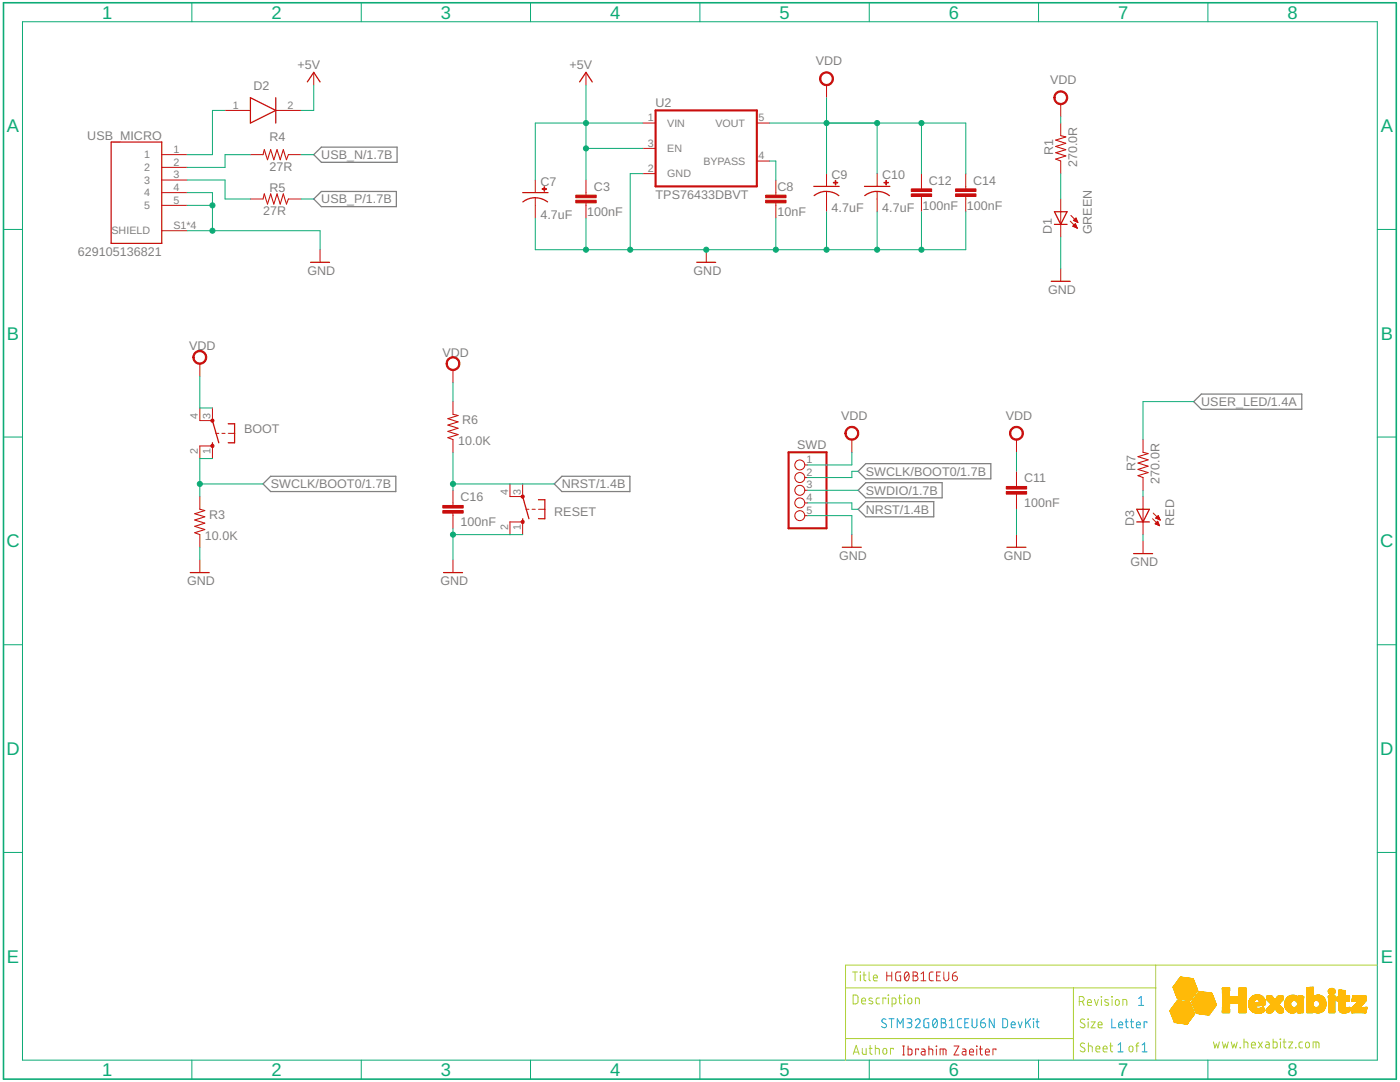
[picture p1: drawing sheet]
<svg xmlns="http://www.w3.org/2000/svg" width="279mm" height="216mm" viewBox="0 0 279 216" stroke-linecap="round" stroke-linejoin="round" font-family="sans-serif">
<defs><g id="words">
<g font-size="3.7" fill="#0dab76">
<text x="20.4" y="3.7">1</text>
<text x="54.2" y="3.7">2</text>
<text x="88" y="3.7">3</text>
<text x="121.8" y="3.7">4</text>
<text x="155.6" y="3.7">5</text>
<text x="189.4" y="3.7">6</text>
<text x="223.2" y="3.7">7</text>
<text x="257" y="3.7">8</text>
<text x="1.4" y="26.3">A</text>
<text x="275.6" y="26.3">A</text>
<text x="1.4" y="67.8">B</text>
<text x="275.6" y="67.8">B</text>
<text x="1.3" y="109.2">C</text>
<text x="275.5" y="109.2">C</text>
<text x="1.3" y="150.7">D</text>
<text x="275.5" y="150.7">D</text>
<text x="1.4" y="192.1">E</text>
<text x="275.6" y="192.1">E</text>
<text x="20.4" y="214.7">1</text>
<text x="54.2" y="214.7">2</text>
<text x="88" y="214.7">3</text>
<text x="121.8" y="214.7">4</text>
<text x="155.6" y="214.7">5</text>
<text x="189.4" y="214.7">6</text>
<text x="223.2" y="214.7">7</text>
<text x="257" y="214.7">8</text>
</g>
<g font-size="2.5" fill="#808080">
<text x="50.6" y="17.9">D2</text>
<text x="59.3" y="13.7">+5V</text>
<text x="113.7" y="13.7">+5V</text>
<text x="162.8" y="13.1">VDD</text>
<text x="209.6" y="16.9">VDD</text>
<text x="130.8" y="21.4">U2</text>
<text x="17.4" y="27.8">USB_MICRO</text>
<text x="53.8" y="28.1">R4</text>
<text x="53.8" y="34.2">27R</text>
<text x="64.1" y="31.8">USB_N/1.7B</text>
<text x="166" y="35.8">C9</text>
<text x="176.1" y="35.8">C10</text>
<text x="210.2" y="30.9" transform="rotate(-90 210.2 30.9)">R1</text>
<text x="215" y="33.4" transform="rotate(-90 215 33.4)">270.0R</text>
<text x="53.8" y="38.2">R5</text>
<text x="64.1" y="40.6">USB_P/1.7B</text>
<text x="107.8" y="37.1">C7</text>
<text x="118.5" y="38.1">C3</text>
<text x="130.8" y="39.7">TPS76433DBVT</text>
<text x="155.2" y="38.1">C8</text>
<text x="184.1" y="41.9">100nF</text>
<text x="185.4" y="36.8">C12</text>
<text x="193" y="41.9">100nF</text>
<text x="194.2" y="36.8">C14</text>
<text x="52.5" y="43">27R</text>
<text x="107.8" y="43.6">4.7uF</text>
<text x="117.2" y="43.1">100nF</text>
<text x="155.2" y="43.1">10nF</text>
<text x="166" y="42.4">4.7uF</text>
<text x="176.1" y="42.4">4.7uF</text>
<text x="209.9" y="46.8" transform="rotate(-90 209.9 46.8)">D1</text>
<text x="217.9" y="46.8" transform="rotate(-90 217.9 46.8)">GREEN</text>
<text x="15.5" y="51.1">629105136821</text>
<text x="61.3" y="54.9">GND</text>
<text x="138.4" y="54.9">GND</text>
<text x="209.2" y="58.7">GND</text>
<text x="37.8" y="69.9">VDD</text>
<text x="88.3" y="71.2">VDD</text>
<text x="167.9" y="83.8">VDD</text>
<text x="200.7" y="83.8">VDD</text>
<text x="239.7" y="81">USER_LED/1.4A</text>
<text x="48.7" y="86.5">BOOT</text>
<text x="91.4" y="88.7">10.0K</text>
<text x="92.3" y="84.7">R6</text>
<text x="159.1" y="89.6">SWD</text>
<text x="172.8" y="94.9">SWCLK/BOOT0/1.7B</text>
<text x="226.6" y="94" transform="rotate(-90 226.6 94)">R7</text>
<text x="54" y="97.4">SWCLK/BOOT0/1.7B</text>
<text x="91.9" y="100">C16</text>
<text x="112.1" y="97.4">NRST/1.4B</text>
<text x="172.8" y="98.7">SWDIO/1.7B</text>
<text x="204.4" y="101.2">100nF</text>
<text x="204.4" y="96.2">C11</text>
<text x="231.4" y="96.6" transform="rotate(-90 231.4 96.6)">270.0R</text>
<text x="40.9" y="107.7">10.0K</text>
<text x="41.7" y="103.6">R3</text>
<text x="91.9" y="105">100nF</text>
<text x="110.6" y="102.9">RESET</text>
<text x="172.8" y="102.5">NRST/1.4B</text>
<text x="226.4" y="104.9" transform="rotate(-90 226.4 104.9)">D3</text>
<text x="234.3" y="104.9" transform="rotate(-90 234.3 104.9)">RED</text>
<text x="167.5" y="111.7">GND</text>
<text x="200.3" y="111.7">GND</text>
<text x="225.6" y="113">GND</text>
<text x="37.3" y="116.8">GND</text>
<text x="87.9" y="116.8">GND</text>
</g>
<g font-size="2.1" fill="#808080">
<text x="46.5" y="21.7">1</text>
<text x="57.4" y="21.7">2</text>
<text x="129.3" y="24.2">1</text>
<text x="129.3" y="29.3">3</text>
<text x="133.2" y="25.3">VIN</text>
<text x="142.8" y="25.3">VOUT</text>
<text x="151.4" y="24.2">5</text>
<text x="28.8" y="34.2">2</text>
<text x="28.8" y="31.6">1</text>
<text x="34.6" y="35.6">3</text>
<text x="34.6" y="33">2</text>
<text x="34.6" y="30.5">1</text>
<text x="129.3" y="34.3">2</text>
<text x="133.2" y="35.4">GND</text>
<text x="133.2" y="30.4">EN</text>
<text x="140.4" y="32.9">BYPASS</text>
<text x="151.4" y="31.8">4</text>
<text x="28.8" y="41.7">5</text>
<text x="28.8" y="39.2">4</text>
<text x="28.8" y="36.7">3</text>
<text x="34.6" y="40.6">5</text>
<text x="34.6" y="38.1">4</text>
<text x="22.3" y="46.8">SHIELD</text>
<text x="34.6" y="45.7">S1*4</text>
<text x="39.5" y="83.6" transform="rotate(-90 39.5 83.6)">4</text>
<text x="42" y="83.6" transform="rotate(-90 42 83.6)">3</text>
<text x="39.5" y="90.5" transform="rotate(-90 39.5 90.5)">2</text>
<text x="42" y="90.5" transform="rotate(-90 42 90.5)">1</text>
<text x="161" y="92.4">1</text>
<text x="161" y="94.9">2</text>
<text x="101.4" y="98.7" transform="rotate(-90 101.4 98.7)">4</text>
<text x="104" y="98.7" transform="rotate(-90 104 98.7)">3</text>
<text x="161" y="97.5">3</text>
<text x="161" y="100">4</text>
<text x="101.4" y="105.7" transform="rotate(-90 101.4 105.7)">2</text>
<text x="104" y="105.7" transform="rotate(-90 104 105.7)">1</text>
<text x="161" y="102.5">5</text>
</g>
</g></defs>
<path d="M62.6 30.9l1.5-1.5h15.1v3h-15.1zM62.6 39.7l1.5-1.5h15v3h-15zM52.5 96.6l1.5-1.6h25v3.1h-25zM110.6 96.6l1.5-1.6h13.6v3.1h-13.6zM171.3 97.8l1.5-1.5h15.2v3h-15.2zM172.8 92.5h24.9v3h-24.9l-1.5-1.5zM238.2 80.1l1.6-1.5h20v3.1h-20zM172.8 100.1h13.6v3h-13.6l-1.5-1.5z" fill="none" stroke="#808080" stroke-width=".25"/>
<path d="M52.5 30.9l.2-1 .7 2 .6-2 .7 2 .6-2 .6 2 .6-2 .7 2 .4-1M52.5 39.7l.2-1 .7 2 .6-2 .7 2 .6-2 .6 2 .6-2 .7 2 .4-1M211.7 27.1l1 .2-2 .7 2 .6-2 .6 2 .7-2 .6 2 .6-2 .6 1 .4M90.4 82.7l1 .2-2 .6 2 .7-2 .6 2 .6-2 .7 2 .6-2 .6 1 .4M228.1 90.3l1 .2-2 .6 2 .7-2 .6 2 .6-2 .7 2 .6-2 .6 1 .4M39.9 101.6l1 .3-2 .6 2 .6-2 .7 2 .6-2 .6 2 .7-2 .6 1 .4" fill="none" stroke="#c90d0c" stroke-width=".21"/>
<g fill="none" stroke="#c90d0c" stroke-width=".2">
<path d="M62.6 14.4v2.6M116.9 14.4v2.6M165 17v2.5M32.3 30.9h5M32.3 38.4h5M32.3 35.9h5M32.3 33.4h5M44.9 22h5.1M50 30.9h2.5M50 39.7h2.5M55 22h5.1M57.6 30.9h2.5"/>
<path d="M57.6 39.7h2.5M106.8 35.9v2.5M106.8 39.5v4M116.9 35.9v3M128.3 24.6h2.5M128.3 34.6h2.5M128.3 29.6h2.5M151 24.6h2.6M151 32.1h2.6M154.8 35.9v3M165 34.6v2.6M165 38.2v4"/>
<path d="M175 34.6v2.6M175 38.2v4M183.9 34.6v3.1M183.9 39.2v3M192.7 34.6v3.1M192.7 39.2v3M211.7 20.8v2.5M211.7 24.6v2.5M211.7 32.1v2.5M211.7 39.7v7.6M32.3 41h5M32.3 46h5"/>
<path d="M63.9 49.8v2.5M116.9 40.5v3M140.9 49.8v2.5M154.8 40.5v3M211.7 53.6v2.5M213.6 44.1l1.4 1.4M213.7 43l1.4 1.4M214.1 45.1l.9 .4M214.1 45.1h.7M214.2 45h.6M214.2 44l.5-.5 .4 .9zM214.3 43.9h.6"/>
<path d="M214.3 44.9h.4M214.4 44.1h.6M214.4 43.8h.5M214.4 45.3h.5M214.5 44.8h.2M214.5 43.7h.3M214.6 44.7h.1M214.6 44.6l.4 .9M214.6 44.6l-.5 .5M214.6 43.6h.2M214.7 44.2h.3M214.7 45.4h.2"/>
<path d="M214.9 44.3h.2M214.9 45.5h.1M39.9 72.6v2.5M90.4 73.8v2.5M39.9 81.4v2.5h2.5v-2.5M39.9 91.5v-2.5h2.5v2.5M39.9 99.1v2.5M43 86.5h.7M44.3 86.5h.6M45.6 86.5h1.2M90.4 80.1v2.6M90.4 87.7v2.6"/>
<path d="M90.4 97.8v3.1M101.8 96.6v2.5h2.5v-2.5M160.6 92.8h.6M160.6 95.3h.6M160.6 97.8h.6M170 87.7v2.6M202.9 87.7v2.6M202.9 94v3.1M202.9 98.6v3M228.1 87.7v2.6M228.1 95.3v2.5M228.1 99.1v7.6"/>
<path d="M39.9 106.7v2.5M39.9 111.7v2.6M90.4 102.4v3M90.4 111.7v2.6M101.8 106.7v-2.6h2.5v2.6M104.9 101.6h.7M106.2 101.6h.6M107.5 101.6h1.2M160.6 100.4h.6M160.6 102.9h.6M170 106.7v2.5M202.9 106.7v2.5"/>
<path d="M228.1 107.9v2.6M230 103.5l1.4 1.4M230.1 102.4l1.4 1.4M230.5 104.5l.5-.5 .4 .9zM230.6 104.5h.6M230.7 103.4l.5-.5 .3 .9M230.7 103.4l.8 .4M230.7 103.4h.7M230.7 104.6h.6M230.7 104.4h.5M230.8 103.3h.5M230.8 104.2h.3"/>
<path d="M230.9 103.2h.4M230.9 104.1h.2M230.9 103.5h.5M231 104.7h.3M231 103h.2M231.1 102.9h.1M231.2 103.6h.3M231.2 104.8h.2M231.5 103.8h.1"/>
<circle cx="159.6" cy="95.3" r=".99"/>
<circle cx="159.6" cy="97.8" r=".99"/>
<circle cx="159.6" cy="92.8" r=".99"/>
<circle cx="159.6" cy="100.4" r=".99"/>
<circle cx="159.6" cy="102.9" r=".99"/>
</g>
<g fill="none" stroke="#c90d0c" stroke-width=".25">
<path d="M50 19.5l5 2.5-5 2.6zM55 19.5v5.1M61.3 16.3l1.3-1.9 1.3 1.9M115.7 16.3l1.2-1.9 1.3 1.9M22.2 28.3h10.1v20.3h-10.1zM104.3 38.4h5.1M106.8 39.4l-1.5 .4-.9 .5M106.8 39.5l1.6 .3 .9 .5M162.4 37.2h5.1M165 38.2a3.8 3.8 0 0 0-2.5 .8M165 38.2l1.5 .3 .9 .5M172.5 37.2h5.1"/>
<path d="M175 38.2l-1 .1-1.4 .7M175 38.2l1.1 .1 1.4 .7M62 52.3h3.8M139 52.3h3.8M209.8 56.1h3.8M210.4 42.2h2.6l-1.3 2.6zM210.4 44.8h2.6M42.4 88.3v.7M42.4 83.9l1.3 4.4M45.6 84.6h1.2v3.7h-1.2M104.3 99.1l1.3 4.4M107.5 99.7h1.2v3.8h-1.2"/>
<path d="M38 114.3h3.8M88.5 114.3h3.8M104.3 103.5v.6M168.1 109.2h3.8M201 109.2h3.7M226.2 110.5h3.8M226.9 101.6h2.5l-1.3 2.5zM226.9 104.1h2.5"/>
</g>
<path d="M130.8 22h20.2v15.2h-20.2zM157.4 90.3h7.6v15.1h-7.6z" fill="none" stroke="#c90d0c" stroke-width=".42"/>
<g fill="#c90d0c" stroke="#c90d0c" stroke-width=".2">
<path d="M169 85.5a1.39 1.39 0 0 1 2.2 .3 1.39 1.39 0 0 1-.8 2 1.39 1.39 0 0 1-1.8-1.3h.3a1.14 1.14 0 0 1 1.6-1.1 1.14 1.14 0 0 1 .2 1.9 1.14 1.14 0 0 1-1.8-.6v-.2h-.3z" fill-rule="evenodd"/>
<path d="M210.7 18.5a1.38 1.38 0 0 1 2.2 .3 1.38 1.38 0 0 1-.8 2 1.38 1.38 0 0 1-1.8-1.3h.3a1.14 1.14 0 0 1 1.7-.9 1.14 1.14 0 0 1 .1 1.9 1.14 1.14 0 0 1-1.8-.7v-.3h-.3z" fill-rule="evenodd"/>
<path d="M163.9 14.8a1.39 1.39 0 0 1 2.2 .2 1.39 1.39 0 0 1-.8 2.1 1.39 1.39 0 0 1-1.7-1.4h.2a1.14 1.14 0 0 1 1.6-1.1 1.14 1.14 0 0 1 .3 1.9 1.14 1.14 0 0 1-1.8-.5l-.1-.3h-.2z" fill-rule="evenodd"/>
<path d="M201.8 85.5a1.39 1.39 0 0 1 2.2 .3 1.39 1.39 0 0 1-.8 2 1.39 1.39 0 0 1-1.7-1.3h.2a1.14 1.14 0 0 1 1.6-1.1 1.14 1.14 0 0 1 .3 1.9 1.14 1.14 0 0 1-1.8-.6l-.1-.2h-.2z" fill-rule="evenodd"/>
<path d="M38.9 70.3a1.39 1.39 0 0 1 2.2 .3 1.39 1.39 0 0 1-.9 2 1.39 1.39 0 0 1-1.7-1.3h.2a1.14 1.14 0 0 1 1.6-1.1 1.14 1.14 0 0 1 .3 1.9 1.14 1.14 0 0 1-1.8-.5l-.1-.3h-.2z" fill-rule="evenodd"/>
<path d="M89.4 71.6a1.39 1.39 0 0 1 2.2 .2 1.39 1.39 0 0 1-.8 2.1 1.39 1.39 0 0 1-1.8-1.3h.3a1.14 1.14 0 0 1 1.5-1.1 1.14 1.14 0 0 1 .3 1.9 1.14 1.14 0 0 1-1.8-.6v-.2h-.3z" fill-rule="evenodd"/>
<circle cx="104.3" cy="99.1" r=".33"/>
<circle cx="104.3" cy="104.2" r=".33"/>
<circle cx="42.4" cy="83.9" r=".33"/>
<circle cx="42.4" cy="89" r=".33"/>
</g>
<g fill="#c90d0c" stroke="#c90d0c" stroke-width=".2">
<path d="M152.8 40h4.1v.5h-4.1z"/>
<path d="M152.8 38.9h4.1v.6h-4.1z"/>
<path d="M166.3 36.4h.9v.1h-.9z"/>
<path d="M166.7 36h.1v.9h-.1z"/>
<path d="M200.8 98.1h4.1v.5h-4.1z"/>
<path d="M200.8 97.1h4.1v.5h-4.1z"/>
<path d="M108.2 37.7h.9v.1h-.9z"/>
<path d="M108.6 37.3h.1v.9h-.1z"/>
<path d="M181.9 38.7h4v.5h-4z"/>
<path d="M181.9 37.7h4v.5h-4z"/>
<path d="M176.4 36.4h.9v.1h-.9z"/>
<path d="M176.8 36h.1v.9h-.1z"/>
<path d="M190.7 38.7h4.1v.5h-4.1z"/>
<path d="M190.7 37.7h4.1v.5h-4.1z"/>
<path d="M114.9 40h4.1v.5h-4.1z"/>
<path d="M114.9 38.9h4.1v.6h-4.1z"/>
<path d="M88.4 101.9h4v.5h-4z"/>
<path d="M88.4 100.9h4v.5h-4z"/>
</g>
<path d="M.7 .6h278v214.7h-278z" fill="none" stroke="#0dab76" stroke-width=".32"/>
<g fill="none" stroke="#0dab76" stroke-width=".2">
<path d="M4.5 4.3h270.4v207.2h-270.4zM38.3 .6v3.7M62.6 17v5h-2.5M72.1 .6v3.7M105.9 .6v3.7M116.9 17v18.9M139.7 .6v3.7M165 19.5v15.1M173.5 .6v3.7M207.3 .6v3.7M241.1 .6v3.7M37.3 38.4h5.1v7.6"/>
<path d="M37.3 35.9h7.6v3.8h5.1M44.9 22h-2.5v8.9h-5.1M50 30.9h-5.1v2.5h-7.6M60.1 39.7h2.5M60.1 30.9h2.5M116.9 29.6h11.4M128.3 24.6h-21.5v11.3M128.3 34.6h-2.5v15.2M153.6 24.6h39.1v10M153.6 32.1h1.2v3.8M175 24.6v10M183.9 24.6v10"/>
<path d="M211.7 23.3v1.3M211.7 34.6v5.1M.7 45.8h3.8M37.3 46h26.6v3.8M37.3 41h5.1M116.9 43.5v6.3M154.8 43.5v6.3M165 42.2v7.6M175 42.2v7.6M183.9 42.2v7.6M192.7 42.2v7.6h-85.9v-6.3M211.7 47.3v6.3"/>
<path d="M274.9 45.8h3.8M39.9 75.1v6.3h2.5M90.4 76.3v3.8M.7 87.2h3.8M39.9 96.6h12.6M42.4 91.5h-2.5v7.6M90.4 90.3v7.5M90.4 96.6h20.2M161.2 97.8h10.1M170 90.3v2.5h-8.8M171.3 94h-1.3v1.3h-8.8M202.9 90.3v3.7"/>
<path d="M228.1 97.8v1.3M238.2 80.1h-10.1v7.6M274.9 87.2h3.8M39.9 109.2v2.5M90.4 105.4v6.3M90.4 106.7h13.9M161.2 100.4h8.8v1.2h1.3M161.2 102.9h8.8v3.8M202.9 101.6v5.1M228.1 106.7v1.2M.7 128.7h3.8M274.9 128.7h3.8"/>
<path d="M.7 170.1h3.8M274.9 170.1h3.8M38.3 211.5v3.8M72.1 211.5v3.8M105.9 211.5v3.8M139.7 211.5v3.8M173.5 211.5v3.8M207.3 211.5v3.8M241.1 211.5v3.8"/>
</g>
<g fill="#0dab76" stroke="#0dab76" stroke-width=".2">
<circle cx="165" cy="24.6" r=".51"/>
<circle cx="175" cy="24.6" r=".51"/>
<circle cx="183.9" cy="24.6" r=".51"/>
<circle cx="90.4" cy="106.7" r=".51"/>
<circle cx="42.4" cy="46" r=".51"/>
<circle cx="42.4" cy="41" r=".51"/>
<circle cx="154.8" cy="49.8" r=".51"/>
<circle cx="140.9" cy="49.8" r=".51"/>
<circle cx="125.8" cy="49.8" r=".51"/>
<circle cx="116.9" cy="49.8" r=".51"/>
<circle cx="175" cy="49.8" r=".51"/>
<circle cx="165" cy="49.8" r=".51"/>
<circle cx="183.9" cy="49.8" r=".51"/>
<circle cx="90.4" cy="96.6" r=".51"/>
<circle cx="39.9" cy="96.6" r=".51"/>
<circle cx="116.9" cy="24.6" r=".51"/>
<circle cx="116.9" cy="29.6" r=".51"/>
</g>
<g fill="#ffba08" stroke="#ffba08" stroke-width=".2">
<path d="M236.7 204.3h.3z"/>
<path d="M236.5 204.3h.5z"/>
<path d="M236.3 204.3h.7z"/>
<path d="M236.1 204.2l.9 .1z"/>
<path d="M235.9 204.2l1.1 .1z"/>
<path d="M235.7 204.2h1.3z"/>
<path d="M235.5 204.2h1.5z"/>
<path d="M235.3 204.1l1.8 .1z"/>
<path d="M235.1 204.1l2 .1z"/>
<path d="M234.9 204.1h2.2z"/>
<path d="M234.8 204l2.3 .1z"/>
<path d="M234.6 204l2.6 .1z"/>
<path d="M234.4 204h2.8z"/>
<path d="M234.4 203.9l2.8 .1z"/>
<path d="M234.3 203.9h3z"/>
<path d="M234.3 203.8l3 .1z"/>
<path d="M234.3 203.8h3z"/>
<path d="M234.3 203.7l3.1 .1z"/>
<path d="M234.3 203.7h3.1z"/>
<path d="M234.3 203.6l3.1 .1z"/>
<path d="M234.2 203.6l3.2 .1z"/>
<path d="M234.3 203.6h3.2z"/>
<path d="M234.2 203.6h3.3z"/>
<path d="M234.2 203.5l3.3 .1z"/>
<path d="M234.2 203.5h3.3z"/>
<path d="M234.1 203.5h3.5z"/>
<path d="M234.2 203.4l3.4 .1z"/>
<path d="M234.1 203.4h3.5z"/>
<path d="M234.1 203.3l3.6 .1z"/>
<path d="M234.1 203.3h3.6z"/>
<path d="M234.1 203.2l3.6 .1z"/>
<path d="M234.1 203.2l3.7 .1z"/>
<path d="M234.1 203.2h3.6z"/>
<path d="M234.1 203.2h3.7z"/>
<path d="M234.1 203.1l3.7 .1z"/>
<path d="M234 203.1l3.8 .1z"/>
<path d="M234 203.1h3.8z"/>
<path d="M234 203.1h3.9z"/>
<path d="M234 203l3.9 .1z"/>
<path d="M234 203h3.9z"/>
<path d="M234 202.9l4 .1z"/>
<path d="M234 202.9h4z"/>
<path d="M233.9 202.9h4.1z"/>
<path d="M233.9 202.8l4.1 .1z"/>
<path d="M233.9 202.8l4.2 .1z"/>
<path d="M233.9 202.8h4.2z"/>
<path d="M233.9 202.7l4.2 .1z"/>
<path d="M233.8 202.7h4.3z"/>
<path d="M233.9 202.7h4.2z"/>
<path d="M233.9 202.6l4.3 .1z"/>
<path d="M233.8 202.6h4.4z"/>
<path d="M233.8 202.5l4.5 .1z"/>
<path d="M241.2 202.5l.1 .1z"/>
<path d="M233.8 202.5h4.5z"/>
<path d="M241 202.5h.3z"/>
<path d="M240.8 202.5h.5z"/>
<path d="M233.8 202.4l4.5 .1z"/>
<path d="M240.6 202.4l.7 .1z"/>
<path d="M240.4 202.4l1 .1z"/>
<path d="M233.7 202.4h4.7z"/>
<path d="M240.2 202.4h1.2z"/>
<path d="M240 202.4h1.4z"/>
<path d="M233.7 202.3l4.7 .1z"/>
<path d="M239.8 202.3l1.6 .1z"/>
<path d="M239.6 202.3l1.8 .1z"/>
<path d="M233.7 202.3h4.7z"/>
<path d="M239.5 202.3h1.9z"/>
<path d="M239.2 202.3h2.3z"/>
<path d="M233.7 202.2l4.7 .1z"/>
<path d="M239.1 202.2l2.4 .1z"/>
<path d="M233.7 202.2h4.7z"/>
<path d="M238.9 202.2h2.6z"/>
<path d="M238.7 202.2h2.8z"/>
<path d="M251 202.2h.2z"/>
<path d="M233.7 202.1l4.6 .1z"/>
<path d="M238.7 202.1l2.9 .1z"/>
<path d="M250.7 202.1l.8 .1z"/>
<path d="M257.8 202.1l.3 .1z"/>
<path d="M233.6 202.1h4.7z"/>
<path d="M238.7 202.1h2.9z"/>
<path d="M250.6 202.1h1z"/>
<path d="M257.6 202.1h.6z"/>
<path d="M268 202.1h.5z"/>
<path d="M250.5 202.1h1.2z"/>
<path d="M253.2 202.1h.3z"/>
<path d="M255.4 202.1h.3z"/>
<path d="M257.5 202.1h.8z"/>
<path d="M259 202.1h.6z"/>
<path d="M262.8 202.1h.5z"/>
<path d="M267.8 202.1h.8z"/>
<path d="M269.8 202.1h.2z"/>
<path d="M272.2 202.1h.4z"/>
<path d="M244 202.1h1.3z"/>
<path d="M247.3 202.1h1.3z"/>
<path d="M250.4 202.1h1.4z"/>
<path d="M252.9 202.1h.8z"/>
<path d="M255.1 202.1h.9z"/>
<path d="M259 202.1h1z"/>
<path d="M260.8 202.1h1.1z"/>
<path d="M262.7 202.1h.7z"/>
<path d="M265.2 202.1h1.1z"/>
<path d="M267.7 202.1h1.1z"/>
<path d="M269.8 202.1h.5z"/>
<path d="M272 202.1h.6z"/>
<path d="M233.6 202l4.7 .1z"/>
<path d="M238.7 202l2.9 .1z"/>
<path d="M244 202l1.3 .1z"/>
<path d="M247.3 202l1.4 .1z"/>
<path d="M250.3 202l1.6 .1z"/>
<path d="M252.9 202l.9 .1z"/>
<path d="M255.1 202l.9 .1z"/>
<path d="M257.4 202l1 .1z"/>
<path d="M259 202l1.1 .1z"/>
<path d="M260.8 202l1.2 .1z"/>
<path d="M262.6 202l.9 .1z"/>
<path d="M265.2 202l1.2 .1z"/>
<path d="M267.7 202l1.1 .1z"/>
<path d="M269.7 202l2.9 .1z"/>
<path d="M244 202l1.4 .1z"/>
<path d="M247.2 202l1.5 .1z"/>
<path d="M250.2 202l1.8 .1z"/>
<path d="M252.8 202l1.1 .1z"/>
<path d="M255 202l1.1 .1z"/>
<path d="M257.3 202l1.1 .1z"/>
<path d="M262.5 202l1.1 .1z"/>
<path d="M267.6 202l1.3 .1z"/>
<path d="M233.6 202h4.7z"/>
<path d="M238.7 202h3z"/>
<path d="M244 202h1.4z"/>
<path d="M247.2 202h1.5z"/>
<path d="M250.2 202h1.8z"/>
<path d="M252.8 202h1.1z"/>
<path d="M255 202h1.1z"/>
<path d="M257.3 202h1.2z"/>
<path d="M259 202h1.1z"/>
<path d="M260.8 202h1.2z"/>
<path d="M262.5 202h1.2z"/>
<path d="M265.2 202h1.2z"/>
<path d="M267.6 202h1.4z"/>
<path d="M269.7 202h2.9z"/>
<path d="M243.9 202h1.5z"/>
<path d="M250.1 202h2z"/>
<path d="M257.2 202h1.3z"/>
<path d="M262.4 202h1.3z"/>
<path d="M265.1 202h1.3z"/>
<path d="M267.5 202h1.5z"/>
<path d="M233.6 201.9l4.7 .1z"/>
<path d="M238.6 201.9l3.1 .1z"/>
<path d="M243.9 201.9l1.5 .1z"/>
<path d="M247.2 201.9l1.5 .1z"/>
<path d="M250.1 201.9l2 .1z"/>
<path d="M252.8 201.9l1.1 .1z"/>
<path d="M255 201.9l1.1 .1z"/>
<path d="M257.2 201.9l1.4 .1z"/>
<path d="M259 201.9l1.1 .1z"/>
<path d="M260.8 201.9l1.2 .1z"/>
<path d="M262.4 201.9l1.4 .1z"/>
<path d="M265.1 201.9l1.3 .1z"/>
<path d="M267.5 201.9l1.6 .1z"/>
<path d="M269.7 201.9l2.9 .1z"/>
<path d="M250 201.9l2.2 .1z"/>
<path d="M262.3 201.9l1.5 .1z"/>
<path d="M267.4 201.9l1.8 .1z"/>
<path d="M233.6 201.9h4.7z"/>
<path d="M238.6 201.9h3.1z"/>
<path d="M243.9 201.9h1.5z"/>
<path d="M247.2 201.9h1.5z"/>
<path d="M250 201.9h2.2z"/>
<path d="M252.8 201.9h1.2z"/>
<path d="M255 201.9h1.1z"/>
<path d="M257.1 201.9h1.5z"/>
<path d="M259 201.9h1.1z"/>
<path d="M260.8 201.9h1.2z"/>
<path d="M262.3 201.9h1.6z"/>
<path d="M265.1 201.9h1.3z"/>
<path d="M267.4 201.9h1.8z"/>
<path d="M269.7 201.9h2.9z"/>
<path d="M233.6 201.8l4.6 .1z"/>
<path d="M238.6 201.8l3.2 .1z"/>
<path d="M243.9 201.8l1.5 .1z"/>
<path d="M247.2 201.8l1.5 .1z"/>
<path d="M250 201.8l2.2 .1z"/>
<path d="M252.8 201.8l1.2 .1z"/>
<path d="M254.9 201.8l1.2 .1z"/>
<path d="M257.1 201.8l1.6 .1z"/>
<path d="M259 201.8l1.1 .1z"/>
<path d="M260.8 201.8l1.2 .1z"/>
<path d="M262.3 201.8l1.6 .1z"/>
<path d="M265.1 201.8l1.3 .1z"/>
<path d="M267.4 201.8l1.9 .1z"/>
<path d="M269.7 201.8l2.9 .1z"/>
<path d="M233.5 201.8l4.7 .1z"/>
<path d="M249.9 201.8l2.4 .1z"/>
<path d="M257 201.8l1.7 .1z"/>
<path d="M258.9 201.8l1.2 .1z"/>
<path d="M260.8 201.8l1.3 .1z"/>
<path d="M262.2 201.8l1.7 .1z"/>
<path d="M265.2 201.8l1.2 .1z"/>
<path d="M233.5 201.8h4.7z"/>
<path d="M238.6 201.8h3.2z"/>
<path d="M243.9 201.8h1.5z"/>
<path d="M247.2 201.8h1.5z"/>
<path d="M249.9 201.8h2.4z"/>
<path d="M252.8 201.8h1.2z"/>
<path d="M254.9 201.8h1.2z"/>
<path d="M257 201.8h1.7z"/>
<path d="M258.9 201.8h1.2z"/>
<path d="M260.8 201.8h1.3z"/>
<path d="M262.2 201.8h1.8z"/>
<path d="M265.2 201.8h1.2z"/>
<path d="M267.3 201.8h2z"/>
<path d="M269.7 201.8h2.9z"/>
<path d="M267.3 201.8h2.1z"/>
<path d="M269.7 201.8h3z"/>
<path d="M238.5 201.8h3.4z"/>
<path d="M249.8 201.8h2.5z"/>
<path d="M254.8 201.8h1.3z"/>
<path d="M257 201.8h1.8z"/>
<path d="M260.8 201.8h3.2z"/>
<path d="M233.5 201.7l4.7 .1z"/>
<path d="M238.6 201.7l3.3 .1z"/>
<path d="M243.9 201.7l1.5 .1z"/>
<path d="M247.2 201.7l1.5 .1z"/>
<path d="M249.8 201.7l2.6 .1z"/>
<path d="M252.8 201.7l1.3 .1z"/>
<path d="M254.8 201.7l1.3 .1z"/>
<path d="M256.9 201.7l1.9 .1z"/>
<path d="M258.9 201.7l1.2 .1z"/>
<path d="M260.8 201.7l3.3 .1z"/>
<path d="M265.2 201.7l1.2 .1z"/>
<path d="M267.3 201.7l2 .1z"/>
<path d="M269.7 201.7l3 .1z"/>
<path d="M233.5 201.7h4.7z"/>
<path d="M238.6 201.7h3.3z"/>
<path d="M243.9 201.7h1.5z"/>
<path d="M247.2 201.7h1.5z"/>
<path d="M249.7 201.7h2.7z"/>
<path d="M252.8 201.7h1.3z"/>
<path d="M254.8 201.7h1.3z"/>
<path d="M256.9 201.7h1.9z"/>
<path d="M258.9 201.7h1.2z"/>
<path d="M260.8 201.7h3.3z"/>
<path d="M265.2 201.7h1.2z"/>
<path d="M267.3 201.7h2.1z"/>
<path d="M269.8 201.7h2.9z"/>
<path d="M233.5 201.7h4.6z"/>
<path d="M238.5 201.7h3.4z"/>
<path d="M256.9 201.7h3.2z"/>
<path d="M254.7 201.7h1.4z"/>
<path d="M256.9 201.7h3.3z"/>
<path d="M233.5 201.6l4.6 .1z"/>
<path d="M238.5 201.6l3.4 .1z"/>
<path d="M244 201.6l1.4 .1z"/>
<path d="M247.2 201.6l1.5 .1z"/>
<path d="M249.7 201.6l2.8 .1z"/>
<path d="M252.8 201.6l1.4 .1z"/>
<path d="M254.7 201.6l1.4 .1z"/>
<path d="M256.9 201.6l3.3 .1z"/>
<path d="M260.8 201.6l3.4 .1z"/>
<path d="M265.2 201.6l1.2 .1z"/>
<path d="M267.3 201.6l2.1 .1z"/>
<path d="M269.8 201.6l2.9 .1z"/>
<path d="M256.8 201.6l3.3 .1z"/>
<path d="M233.5 201.6h4.6z"/>
<path d="M238.5 201.6h3.5z"/>
<path d="M244 201.6h1.4z"/>
<path d="M247.2 201.6h1.5z"/>
<path d="M249.6 201.6h2.9z"/>
<path d="M252.8 201.6h1.4z"/>
<path d="M254.7 201.6h1.4z"/>
<path d="M256.8 201.6h3.3z"/>
<path d="M260.8 201.6h3.4z"/>
<path d="M265.2 201.6h1.2z"/>
<path d="M267.2 201.6h2.2z"/>
<path d="M269.8 201.6h2.9z"/>
<path d="M233.6 201.5l4.5 .1z"/>
<path d="M238.5 201.5l3.5 .1z"/>
<path d="M244 201.5l1.4 .1z"/>
<path d="M247.2 201.5l1.5 .1z"/>
<path d="M249.6 201.5l2.8 .1z"/>
<path d="M252.8 201.5l1.4 .1z"/>
<path d="M254.7 201.5l1.4 .1z"/>
<path d="M256.8 201.5l3.3 .1z"/>
<path d="M260.8 201.5l3.4 .1z"/>
<path d="M265.2 201.5l1.2 .1z"/>
<path d="M267.2 201.5l2.2 .1z"/>
<path d="M269.8 201.5l2.9 .1z"/>
<path d="M233.6 201.5h4.5z"/>
<path d="M238.5 201.5h3.5z"/>
<path d="M244 201.5h1.4z"/>
<path d="M247.2 201.5h1.5z"/>
<path d="M249.6 201.5h2.8z"/>
<path d="M252.8 201.5h1.5z"/>
<path d="M254.7 201.5h1.4z"/>
<path d="M256.8 201.5h3.3z"/>
<path d="M260.8 201.5h3.5z"/>
<path d="M265.2 201.5h1.2z"/>
<path d="M267.2 201.5h2.2z"/>
<path d="M269.8 201.5h2.9z"/>
<path d="M238.5 201.5h3.6z"/>
<path d="M254.6 201.5h1.5z"/>
<path d="M256.7 201.5h3.5z"/>
<path d="M269.7 201.5h3z"/>
<path d="M233.6 201.4l4.5 .1z"/>
<path d="M238.5 201.4l3.6 .1z"/>
<path d="M244 201.4l1.4 .1z"/>
<path d="M247.2 201.4l1.5 .1z"/>
<path d="M249.5 201.4l2.9 .1z"/>
<path d="M252.8 201.4l1.5 .1z"/>
<path d="M254.6 201.4l1.5 .1z"/>
<path d="M256.7 201.4l3.4 .1z"/>
<path d="M260.8 201.4l3.5 .1z"/>
<path d="M265.2 201.4l1.2 .1z"/>
<path d="M267.2 201.4l2.2 .1z"/>
<path d="M269.7 201.4l3 .1z"/>
<path d="M238.4 201.4l3.7 .1z"/>
<path d="M233.7 201.4h4.4z"/>
<path d="M238.4 201.4h3.7z"/>
<path d="M244 201.4h1.4z"/>
<path d="M247.2 201.4h1.5z"/>
<path d="M249.5 201.4h2.9z"/>
<path d="M252.8 201.4h1.5z"/>
<path d="M254.6 201.4h1.5z"/>
<path d="M256.7 201.4h3.4z"/>
<path d="M260.8 201.4h3.5z"/>
<path d="M265.2 201.4h1.2z"/>
<path d="M267.2 201.4h2.2z"/>
<path d="M269.7 201.4h3z"/>
<path d="M233.7 201.4h4.3z"/>
<path d="M249.5 201.4h2.8z"/>
<path d="M269.7 201.4h3.1z"/>
<path d="M249.4 201.4h3z"/>
<path d="M252.8 201.4h1.6z"/>
<path d="M260.8 201.4h3.6z"/>
<path d="M233.7 201.3l4.3 .1z"/>
<path d="M238.4 201.3l3.7 .1z"/>
<path d="M244 201.3l1.4 .1z"/>
<path d="M247.2 201.3l1.5 .1z"/>
<path d="M249.4 201.3l2.9 .1z"/>
<path d="M252.8 201.3l1.6 .1z"/>
<path d="M254.5 201.3l1.6 .1z"/>
<path d="M256.6 201.3l3.5 .1z"/>
<path d="M260.8 201.3l3.6 .1z"/>
<path d="M265.2 201.3l1.2 .1z"/>
<path d="M267.2 201.3l2.2 .1z"/>
<path d="M269.7 201.3l3.1 .1z"/>
<path d="M233.7 201.3h4.3z"/>
<path d="M238.4 201.3h3.8z"/>
<path d="M244 201.3h1.4z"/>
<path d="M247.2 201.3h1.5z"/>
<path d="M249.4 201.3h2.9z"/>
<path d="M252.8 201.3h1.6z"/>
<path d="M254.5 201.3h1.6z"/>
<path d="M256.6 201.3h3.5z"/>
<path d="M260.8 201.3h3.6z"/>
<path d="M265.2 201.3h1.2z"/>
<path d="M267.2 201.3h2.2z"/>
<path d="M269.7 201.3h3.1z"/>
<path d="M233.8 201.3h4.2z"/>
<path d="M247.3 201.3h1.4z"/>
<path d="M252.9 201.3h1.6z"/>
<path d="M233.8 201.2l4.2 .1z"/>
<path d="M238.4 201.2l3.8 .1z"/>
<path d="M244 201.2l1.4 .1z"/>
<path d="M247.3 201.2l1.4 .1z"/>
<path d="M249.4 201.2l2.9 .1z"/>
<path d="M252.9 201.2l3.1 .1z"/>
<path d="M256.6 201.2l3.5 .1z"/>
<path d="M260.8 201.2l3.6 .1z"/>
<path d="M265.2 201.2l1.2 .1z"/>
<path d="M267.2 201.2l2.2 .1z"/>
<path d="M269.7 201.2l3.1 .1z"/>
<path d="M233.8 201.2h4.2z"/>
<path d="M238.4 201.2h3.9z"/>
<path d="M244 201.2h1.4z"/>
<path d="M247.3 201.2h1.4z"/>
<path d="M249.4 201.2h1.7z"/>
<path d="M251.2 201.2h1.1z"/>
<path d="M252.9 201.2h3.1z"/>
<path d="M256.6 201.2h3.5z"/>
<path d="M260.8 201.2h3.6z"/>
<path d="M265.2 201.2h1.2z"/>
<path d="M267.2 201.2h2.2z"/>
<path d="M269.7 201.2h3.1z"/>
<path d="M238.3 201.2h4z"/>
<path d="M249.3 201.2h1.6z"/>
<path d="M251.4 201.2h.8z"/>
<path d="M260.8 201.2h3.7z"/>
<path d="M233.8 201.1l4.2 .1z"/>
<path d="M238.3 201.1l4 .1z"/>
<path d="M244 201.1l1.4 .1z"/>
<path d="M247.3 201.1l1.4 .1z"/>
<path d="M249.4 201.1l1.4 .1z"/>
<path d="M251.5 201.1l.7 .1z"/>
<path d="M252.9 201.1l3 .1z"/>
<path d="M256.5 201.1l3.6 .1z"/>
<path d="M260.8 201.1l3.7 .1z"/>
<path d="M265.2 201.1l1.2 .1z"/>
<path d="M267.2 201.1l2.2 .1z"/>
<path d="M269.7 201.1l3.1 .1z"/>
<path d="M249.3 201.1l1.4 .1z"/>
<path d="M251.6 201.1l.6 .1z"/>
<path d="M253 201.1l2.9 .1z"/>
<path d="M233.9 201.1h4z"/>
<path d="M238.3 201.1h4z"/>
<path d="M244 201.1h1.4z"/>
<path d="M247.3 201.1h1.4z"/>
<path d="M249.3 201.1h1.4z"/>
<path d="M251.7 201.1h.5z"/>
<path d="M253 201.1h2.9z"/>
<path d="M256.5 201.1h3.6z"/>
<path d="M260.8 201.1h3.7z"/>
<path d="M265.2 201.1h1.2z"/>
<path d="M267.2 201.1h2.3z"/>
<path d="M269.7 201.1h3.1z"/>
<path d="M238.3 201.1h4.1z"/>
<path d="M249.3 201.1h1.3z"/>
<path d="M269.8 201.1h3z"/>
<path d="M233.9 201l4 .1z"/>
<path d="M238.3 201l4.1 .1z"/>
<path d="M244 201l1.4 .1z"/>
<path d="M247.3 201l1.4 .1z"/>
<path d="M249.3 201l1.3 .1z"/>
<path d="M251.8 201l.4 .1z"/>
<path d="M253 201l2.9 .1z"/>
<path d="M256.5 201l3.6 .1z"/>
<path d="M260.8 201l3.7 .1z"/>
<path d="M265.2 201l1.2 .1z"/>
<path d="M267.2 201l2.3 .1z"/>
<path d="M269.8 201l3 .1z"/>
<path d="M249.3 201l1.2 .1z"/>
<path d="M253 201l2.8 .1z"/>
<path d="M256.5 201l1.7 .1z"/>
<path d="M258.3 201l1.8 .1z"/>
<path d="M267.2 201l1.5 .1z"/>
<path d="M269 201l.4 .1z"/>
<path d="M269.8 201l1.5 .1z"/>
<path d="M271.8 201l1 .1z"/>
<path d="M234 201h3.9z"/>
<path d="M238.3 201h4.1z"/>
<path d="M244 201h1.4z"/>
<path d="M247.3 201h1.4z"/>
<path d="M249.3 201h1.2z"/>
<path d="M251.8 201h.4z"/>
<path d="M253.1 201h2.7z"/>
<path d="M256.5 201h1.6z"/>
<path d="M258.5 201h1.6z"/>
<path d="M260.8 201h1.7z"/>
<path d="M262.9 201h1.6z"/>
<path d="M265.2 201h1.2z"/>
<path d="M267.2 201h1.4z"/>
<path d="M269.2 201h.2z"/>
<path d="M269.9 201h1.4z"/>
<path d="M272.4 201h.4z"/>
<path d="M251.9 201h.2z"/>
<path d="M256.5 201h1.5z"/>
<path d="M258.6 201h1.5z"/>
<path d="M260.8 201h1.6z"/>
<path d="M263 201h1.5z"/>
<path d="M269.9 201h1.5z"/>
<path d="M272.7 201h.1z"/>
<path d="M267.2 201h1.3z"/>
<path d="M234 200.9l3.9 .1z"/>
<path d="M238.2 200.9l4.3 .1z"/>
<path d="M244 200.9l1.4 .1z"/>
<path d="M247.3 200.9l1.4 .1z"/>
<path d="M249.3 200.9l1.1 .1z"/>
<path d="M251.9 200.9l.2 .1z"/>
<path d="M253.2 200.9l2.5 .1z"/>
<path d="M256.5 200.9l1.4 .1z"/>
<path d="M258.6 200.9l1.5 .1z"/>
<path d="M260.8 200.9l1.5 .1z"/>
<path d="M263.1 200.9l1.5 .1z"/>
<path d="M265.2 200.9l1.2 .1z"/>
<path d="M267.2 200.9l1.3 .1z"/>
<path d="M269.9 200.9l1.5 .1z"/>
<path d="M234 200.9h3.8z"/>
<path d="M238.2 200.9h4.3z"/>
<path d="M244 200.9h1.4z"/>
<path d="M247.3 200.9h1.4z"/>
<path d="M249.3 200.9h1.1z"/>
<path d="M253.2 200.9h2.5z"/>
<path d="M256.5 200.9h1.4z"/>
<path d="M258.7 200.9h1.4z"/>
<path d="M260.8 200.9h1.5z"/>
<path d="M263.1 200.9h1.5z"/>
<path d="M265.2 200.9h1.2z"/>
<path d="M267.2 200.9h1.3z"/>
<path d="M270 200.9h1.5z"/>
<path d="M234.1 200.9h3.8z"/>
<path d="M256.5 200.9h1.3z"/>
<path d="M263.2 200.9h1.4z"/>
<path d="M234.1 200.9h3.7z"/>
<path d="M249.2 200.9h1.2z"/>
<path d="M256.4 200.9h1.4z"/>
<path d="M260.8 200.9h1.4z"/>
<path d="M234.1 200.8l3.7 .1z"/>
<path d="M238.2 200.8l4.3 .1z"/>
<path d="M244 200.8l1.4 .1z"/>
<path d="M247.3 200.8l1.4 .1z"/>
<path d="M249.2 200.8l1.2 .1z"/>
<path d="M253.3 200.8l2.3 .1z"/>
<path d="M256.4 200.8l1.4 .1z"/>
<path d="M258.8 200.8l1.3 .1z"/>
<path d="M260.8 200.8l1.4 .1z"/>
<path d="M263.2 200.8l1.4 .1z"/>
<path d="M265.2 200.8l1.2 .1z"/>
<path d="M267.2 200.8l1.3 .1z"/>
<path d="M270.1 200.8l1.4 .1z"/>
<path d="M234.1 200.8h3.7z"/>
<path d="M238.2 200.8h4.3z"/>
<path d="M244 200.8h1.4z"/>
<path d="M247.3 200.8h1.4z"/>
<path d="M249.2 200.8h1.2z"/>
<path d="M253.3 200.8h2.3z"/>
<path d="M256.4 200.8h1.3z"/>
<path d="M258.8 200.8h1.3z"/>
<path d="M260.8 200.8h1.4z"/>
<path d="M263.2 200.8h1.4z"/>
<path d="M265.2 200.8h1.2z"/>
<path d="M267.2 200.8h1.3z"/>
<path d="M270.1 200.8h1.5z"/>
<path d="M238.2 200.8h4.4z"/>
<path d="M234.1 200.7l3.7 .1z"/>
<path d="M238.2 200.7l4.4 .1z"/>
<path d="M244 200.7l1.4 .1z"/>
<path d="M247.3 200.7l1.4 .1z"/>
<path d="M249.2 200.7l1.2 .1z"/>
<path d="M253.3 200.7l2.3 .1z"/>
<path d="M256.4 200.7l1.3 .1z"/>
<path d="M258.8 200.7l1.3 .1z"/>
<path d="M260.9 200.7l1.3 .1z"/>
<path d="M263.2 200.7l1.4 .1z"/>
<path d="M265.2 200.7l1.2 .1z"/>
<path d="M267.2 200.7l1.3 .1z"/>
<path d="M270.1 200.7l1.5 .1z"/>
<path d="M234.2 200.7l3.6 .1z"/>
<path d="M247.3 200.7l1.3 .1z"/>
<path d="M249.2 200.7l1.3 .1z"/>
<path d="M253.4 200.7l2.2 .1z"/>
<path d="M260.9 200.7l1.2 .1z"/>
<path d="M263.3 200.7l1.3 .1z"/>
<path d="M270.2 200.7l1.5 .1z"/>
<path d="M234.2 200.7h3.6z"/>
<path d="M238.1 200.7h4.5z"/>
<path d="M244 200.7h1.4z"/>
<path d="M247.3 200.7h1.3z"/>
<path d="M249.2 200.7h1.6z"/>
<path d="M253.4 200.7h2.1z"/>
<path d="M256.4 200.7h1.3z"/>
<path d="M258.9 200.7h1.2z"/>
<path d="M260.9 200.7h1.2z"/>
<path d="M263.3 200.7h1.3z"/>
<path d="M265.2 200.7h1.2z"/>
<path d="M267.3 200.7h1.1z"/>
<path d="M270.2 200.7h1.5z"/>
<path d="M238.2 200.7h4.5z"/>
<path d="M249.2 200.7h1.9z"/>
<path d="M234.2 200.6l3.6 .1z"/>
<path d="M238.1 200.6l4.6 .1z"/>
<path d="M244 200.6l1.4 .1z"/>
<path d="M247.3 200.6l1.3 .1z"/>
<path d="M249.2 200.6l2.2 .1z"/>
<path d="M253.4 200.6l2.1 .1z"/>
<path d="M256.4 200.6l1.2 .1z"/>
<path d="M258.9 200.6l1.2 .1z"/>
<path d="M260.8 200.6l1.3 .1z"/>
<path d="M263.3 200.6l1.3 .1z"/>
<path d="M265.2 200.6l1.2 .1z"/>
<path d="M267.3 200.6l1.1 .1z"/>
<path d="M270.2 200.6l1.5 .1z"/>
<path d="M234.2 200.6l3.5 .1z"/>
<path d="M249.2 200.6l2.4 .1z"/>
<path d="M270.3 200.6l1.4 .1z"/>
<path d="M234.3 200.6h3.4z"/>
<path d="M238.1 200.6h4.6z"/>
<path d="M244 200.6h1.4z"/>
<path d="M247.3 200.6h1.3z"/>
<path d="M249.2 200.6h2.7z"/>
<path d="M253.4 200.6h2z"/>
<path d="M256.4 200.6h1.2z"/>
<path d="M258.9 200.6h1.2z"/>
<path d="M260.9 200.6h1.2z"/>
<path d="M263.3 200.6h1.3z"/>
<path d="M265.2 200.6h1.2z"/>
<path d="M267.3 200.6h1.1z"/>
<path d="M270.3 200.6h1.5z"/>
<path d="M249.2 200.6h2.9z"/>
<path d="M253.5 200.6h1.9z"/>
<path d="M234.3 200.5l3.4 .1z"/>
<path d="M238.1 200.5l4.6 .1z"/>
<path d="M244 200.5l1.4 .1z"/>
<path d="M247.3 200.5l1.3 .1z"/>
<path d="M249.2 200.5l3.1 .1z"/>
<path d="M253.5 200.5l1.9 .1z"/>
<path d="M256.4 200.5l1.2 .1z"/>
<path d="M258.9 200.5l1.2 .1z"/>
<path d="M260.9 200.5l1.2 .1z"/>
<path d="M263.4 200.5l1.2 .1z"/>
<path d="M265.2 200.5l1.2 .1z"/>
<path d="M267.3 200.5l1.1 .1z"/>
<path d="M270.4 200.5l1.4 .1z"/>
<path d="M249.2 200.5l3.2 .1z"/>
<path d="M234.4 200.5h3.3z"/>
<path d="M238.1 200.5h4.6z"/>
<path d="M244 200.5h1.4z"/>
<path d="M247.3 200.5h1.3z"/>
<path d="M249.2 200.5h3.3z"/>
<path d="M253.6 200.5h1.7z"/>
<path d="M256.4 200.5h1.2z"/>
<path d="M259 200.5h1.1z"/>
<path d="M260.8 200.5h1.3z"/>
<path d="M263.4 200.5h1.2z"/>
<path d="M265.2 200.5h1.2z"/>
<path d="M267.3 200.5h1.1z"/>
<path d="M270.4 200.5h1.5z"/>
<path d="M238.1 200.5h4.7z"/>
<path d="M234.4 200.4l3.3 .1z"/>
<path d="M238.1 200.4l4.7 .1z"/>
<path d="M244 200.4l1.4 .1z"/>
<path d="M247.3 200.4l1.3 .1z"/>
<path d="M249.2 200.4l3.3 .1z"/>
<path d="M253.6 200.4l1.7 .1z"/>
<path d="M256.4 200.4l1.2 .1z"/>
<path d="M259 200.4l1.1 .1z"/>
<path d="M260.8 200.4l1.3 .1z"/>
<path d="M263.4 200.4l1.2 .1z"/>
<path d="M265.2 200.4l1.2 .1z"/>
<path d="M267.3 200.4l1.1 .1z"/>
<path d="M270.5 200.4l1.4 .1z"/>
<path d="M234.4 200.4h3.3z"/>
<path d="M238.1 200.4h4.6z"/>
<path d="M244 200.4h1.4z"/>
<path d="M247.3 200.4h1.3z"/>
<path d="M249.2 200.4h3.3z"/>
<path d="M253.6 200.4h1.6z"/>
<path d="M256.4 200.4h1.2z"/>
<path d="M259 200.4h1.1z"/>
<path d="M260.8 200.4h1.3z"/>
<path d="M263.4 200.4h1.2z"/>
<path d="M265.2 200.4h1.2z"/>
<path d="M267.3 200.4h1.1z"/>
<path d="M270.5 200.4h1.4z"/>
<path d="M234.4 200.4h3.2z"/>
<path d="M238 200.4h4.7z"/>
<path d="M253.7 200.4h1.5z"/>
<path d="M270.5 200.4h1.5z"/>
<path d="M270.6 200.4h1.4z"/>
<path d="M234.4 200.3l3.3 .1z"/>
<path d="M238 200.3l4.7 .1z"/>
<path d="M244 200.3l1.4 .1z"/>
<path d="M247.3 200.3l1.3 .1z"/>
<path d="M249.2 200.3l3.3 .1z"/>
<path d="M253.7 200.3l1.5 .1z"/>
<path d="M256.4 200.3l1.2 .1z"/>
<path d="M259 200.3l1.1 .1z"/>
<path d="M260.8 200.3l1.3 .1z"/>
<path d="M263.4 200.3l1.2 .1z"/>
<path d="M265.2 200.3l1.2 .1z"/>
<path d="M267.3 200.3l1.1 .1z"/>
<path d="M270.6 200.3l1.4 .1z"/>
<path d="M234.5 200.3l3.1 .1z"/>
<path d="M249.2 200.3l3.4 .1z"/>
<path d="M253.7 200.3l1.6 .1z"/>
<path d="M234.5 200.3h3.1z"/>
<path d="M238 200.3h4.7z"/>
<path d="M244 200.3h1.4z"/>
<path d="M247.3 200.3h1.3z"/>
<path d="M249.2 200.3h3.4z"/>
<path d="M253.6 200.3h1.7z"/>
<path d="M256.4 200.3h1.2z"/>
<path d="M259 200.3h1.1z"/>
<path d="M260.8 200.3h1.3z"/>
<path d="M263.4 200.3h1.2z"/>
<path d="M265.2 200.3h1.2z"/>
<path d="M267.3 200.3h1.1z"/>
<path d="M270.6 200.3h1.5z"/>
<path d="M270.7 200.3h1.4z"/>
<path d="M234.5 200.2l3.1 .1z"/>
<path d="M238 200.2l4.7 .1z"/>
<path d="M244 200.2l1.4 .1z"/>
<path d="M247.3 200.2l1.3 .1z"/>
<path d="M249.2 200.2l3.4 .1z"/>
<path d="M253.6 200.2l1.7 .1z"/>
<path d="M256.4 200.2l1.2 .1z"/>
<path d="M259 200.2l1.1 .1z"/>
<path d="M260.8 200.2l1.3 .1z"/>
<path d="M263.4 200.2l1.2 .1z"/>
<path d="M265.2 200.2l1.2 .1z"/>
<path d="M267.3 200.2l1.1 .1z"/>
<path d="M270.7 200.2l1.4 .1z"/>
<path d="M253.6 200.2l1.8 .1z"/>
<path d="M234.6 200.2h3z"/>
<path d="M238 200.2h4.7z"/>
<path d="M244 200.2h1.4z"/>
<path d="M247.2 200.2h1.4z"/>
<path d="M249.2 200.2h3.4z"/>
<path d="M253.5 200.2h1.9z"/>
<path d="M256.4 200.2h1.2z"/>
<path d="M259 200.2h1.1z"/>
<path d="M260.8 200.2h1.3z"/>
<path d="M263.4 200.2h1.2z"/>
<path d="M265.2 200.2h1.2z"/>
<path d="M267.3 200.2h1.1z"/>
<path d="M270.7 200.2h1.5z"/>
<path d="M238 200.2h4.6z"/>
<path d="M270.8 200.2h1.4z"/>
<path d="M234.6 200.1l3 .1z"/>
<path d="M237.9 200.1l4.7 .1z"/>
<path d="M244 200.1l1.4 .1z"/>
<path d="M247.2 200.1l1.4 .1z"/>
<path d="M249.2 200.1l3.4 .1z"/>
<path d="M253.5 200.1l1.9 .1z"/>
<path d="M256.4 200.1l1.2 .1z"/>
<path d="M259 200.1l1.1 .1z"/>
<path d="M260.8 200.1l1.3 .1z"/>
<path d="M263.4 200.1l1.2 .1z"/>
<path d="M265.2 200.1l1.2 .1z"/>
<path d="M267.3 200.1l1.1 .1z"/>
<path d="M270.8 200.1l1.4 .1z"/>
<path d="M244 200.1l1.5 .1z"/>
<path d="M253.5 200.1l2 .1z"/>
<path d="M258.9 200.1l1.2 .1z"/>
<path d="M234.6 200.1h3z"/>
<path d="M237.9 200.1h4.7z"/>
<path d="M244 200.1h4.6z"/>
<path d="M249.2 200.1h3.4z"/>
<path d="M253.4 200.1h2.1z"/>
<path d="M256.4 200.1h1.2z"/>
<path d="M258.9 200.1h1.2z"/>
<path d="M260.9 200.1h1.2z"/>
<path d="M263.4 200.1h1.2z"/>
<path d="M265.2 200.1h1.2z"/>
<path d="M267.3 200.1h1.1z"/>
<path d="M270.8 200.1h1.4z"/>
<path d="M234.7 200.1h2.8z"/>
<path d="M249.2 200.1h1.1z"/>
<path d="M250.7 200.1h1.9z"/>
<path d="M270.9 200.1h1.4z"/>
<path d="M234.7 200l2.8 .1z"/>
<path d="M237.9 200l4.7 .1z"/>
<path d="M244 200l4.6 .1z"/>
<path d="M249.2 200l1.1 .1z"/>
<path d="M250.9 200l1.7 .1z"/>
<path d="M253.4 200l2.1 .1z"/>
<path d="M256.4 200l1.2 .1z"/>
<path d="M258.9 200l1.2 .1z"/>
<path d="M260.9 200l1.2 .1z"/>
<path d="M263.3 200l1.3 .1z"/>
<path d="M265.2 200l1.2 .1z"/>
<path d="M267.3 200l1.1 .1z"/>
<path d="M270.9 200l1.4 .1z"/>
<path d="M234.7 200h2.8z"/>
<path d="M237.9 200h4.7z"/>
<path d="M244 200h4.6z"/>
<path d="M249.2 200h1.1z"/>
<path d="M251.1 200h1.5z"/>
<path d="M253.4 200h2.2z"/>
<path d="M256.4 200h1.2z"/>
<path d="M258.9 200h1.2z"/>
<path d="M260.9 200h1.2z"/>
<path d="M263.3 200h1.3z"/>
<path d="M265.2 200h1.2z"/>
<path d="M267.3 200h1.1z"/>
<path d="M270.9 200h1.4z"/>
<path d="M251.3 200h1.3z"/>
<path d="M253.3 200h2.3z"/>
<path d="M260.8 200h1.3z"/>
<path d="M234.7 200h2.7z"/>
<path d="M237.9 200h4.6z"/>
<path d="M271 200h1.4z"/>
<path d="M234.7 199.9l2.5 .1z"/>
<path d="M237.8 199.9l4.7 .1z"/>
<path d="M244 199.9l4.6 .1z"/>
<path d="M249.2 199.9l1.1 .1z"/>
<path d="M251.3 199.9l1.3 .1z"/>
<path d="M253.3 199.9l2.3 .1z"/>
<path d="M256.4 199.9l1.3 .1z"/>
<path d="M258.9 199.9l1.2 .1z"/>
<path d="M260.9 199.9l1.2 .1z"/>
<path d="M263.3 199.9l1.3 .1z"/>
<path d="M265.2 199.9l1.2 .1z"/>
<path d="M267.3 199.9l1.1 .1z"/>
<path d="M271 199.9l1.4 .1z"/>
<path d="M234.8 199.9l2.2 .1z"/>
<path d="M237.9 199.9l4.6 .1z"/>
<path d="M258.8 199.9l1.3 .1z"/>
<path d="M234.8 199.9h2.1z"/>
<path d="M237.8 199.9h4.7z"/>
<path d="M244 199.9h4.6z"/>
<path d="M249.2 199.9h1.1z"/>
<path d="M251.3 199.9h1.3z"/>
<path d="M253.2 199.9h2.5z"/>
<path d="M256.4 199.9h1.3z"/>
<path d="M258.8 199.9h1.3z"/>
<path d="M260.9 199.9h1.3z"/>
<path d="M263.3 199.9h1.3z"/>
<path d="M265.2 199.9h1.2z"/>
<path d="M267.3 199.9h1.1z"/>
<path d="M271 199.9h1.4z"/>
<path d="M234.8 199.9h1.9z"/>
<path d="M256.5 199.9h1.2z"/>
<path d="M263.2 199.9h1.4z"/>
<path d="M271.1 199.9h1.4z"/>
<path d="M234.8 199.8l1.7 .1z"/>
<path d="M237.8 199.8l4.7 .1z"/>
<path d="M244 199.8l4.6 .1z"/>
<path d="M249.3 199.8l1 .1z"/>
<path d="M251.4 199.8l1.1 .1z"/>
<path d="M253.2 199.8l2.5 .1z"/>
<path d="M256.5 199.8l1.2 .1z"/>
<path d="M258.8 199.8l1.3 .1z"/>
<path d="M260.8 199.8l1.4 .1z"/>
<path d="M263.2 199.8l1.4 .1z"/>
<path d="M265.2 199.8l1.2 .1z"/>
<path d="M267.2 199.8l1.2 .1z"/>
<path d="M271.1 199.8l1.4 .1z"/>
<path d="M234.8 199.8l1.5 .1z"/>
<path d="M256.5 199.8l1.3 .1z"/>
<path d="M260.9 199.8l1.3 .1z"/>
<path d="M267.2 199.8l1.3 .1z"/>
<path d="M234.8 199.8h1.3z"/>
<path d="M237.9 199.8h4.6z"/>
<path d="M244 199.8h4.6z"/>
<path d="M249.3 199.8h1z"/>
<path d="M251.4 199.8h1.1z"/>
<path d="M253.1 199.8h2.7z"/>
<path d="M256.4 199.8h1.4z"/>
<path d="M258.7 199.8h1.4z"/>
<path d="M260.9 199.8h1.3z"/>
<path d="M263.2 199.8h1.4z"/>
<path d="M265.2 199.8h1.2z"/>
<path d="M267.2 199.8h2.1z"/>
<path d="M269.8 199.8h.5z"/>
<path d="M270.9 199.8h1.6z"/>
<path d="M234.9 199.7l1 .1z"/>
<path d="M237.9 199.7l4.6 .1z"/>
<path d="M244 199.7l4.6 .1z"/>
<path d="M249.2 199.7l1.1 .1z"/>
<path d="M251.3 199.7l1.2 .1z"/>
<path d="M253.1 199.7l2.7 .1z"/>
<path d="M256.5 199.7l1.3 .1z"/>
<path d="M258.7 199.7l1.4 .1z"/>
<path d="M260.8 199.7l1.4 .1z"/>
<path d="M263.2 199.7l1.4 .1z"/>
<path d="M265.2 199.7l1.2 .1z"/>
<path d="M266.9 199.7l2.4 .1z"/>
<path d="M269.8 199.7l2.8 .1z"/>
<path d="M234.9 199.7l.8 .1z"/>
<path d="M249.3 199.7l1 .1z"/>
<path d="M260.9 199.7l1.4 .1z"/>
<path d="M263.1 199.7l1.5 .1z"/>
<path d="M234.9 199.7h.6z"/>
<path d="M237.9 199.7h4.6z"/>
<path d="M244 199.7h4.6z"/>
<path d="M249.3 199.7h1z"/>
<path d="M251.3 199.7h1.2z"/>
<path d="M253 199.7h2.8z"/>
<path d="M256.5 199.7h1.4z"/>
<path d="M258.6 199.7h1.5z"/>
<path d="M260.8 199.7h1.5z"/>
<path d="M263.1 199.7h1.5z"/>
<path d="M265.2 199.7h1.2z"/>
<path d="M266.9 199.7h2.4z"/>
<path d="M269.8 199.7h2.8z"/>
<path d="M234.9 199.7h.4z"/>
<path d="M238 199.7h4.4z"/>
<path d="M249.3 199.7h1.1z"/>
<path d="M253 199.7h2.9z"/>
<path d="M260.9 199.7h1.4z"/>
<path d="M263.1 199.7h1.4z"/>
<path d="M266.8 199.7h2.5z"/>
<path d="M234.9 199.7h.3z"/>
<path d="M256.5 199.7h1.5z"/>
<path d="M260.9 199.7h1.5z"/>
<path d="M263 199.7h1.5z"/>
<path d="M238 199.6l4.4 .1z"/>
<path d="M244 199.6l4.6 .1z"/>
<path d="M249.3 199.6l1.1 .1z"/>
<path d="M251.3 199.6l1.2 .1z"/>
<path d="M253 199.6l2.9 .1z"/>
<path d="M256.5 199.6l1.6 .1z"/>
<path d="M258.5 199.6l1.6 .1z"/>
<path d="M260.9 199.6l1.5 .1z"/>
<path d="M263 199.6l1.5 .1z"/>
<path d="M265.2 199.6l1.2 .1z"/>
<path d="M266.8 199.6l2.5 .1z"/>
<path d="M269.8 199.6l2.8 .1z"/>
<path d="M237.3 199.6h.3z"/>
<path d="M238 199.6h4.4z"/>
<path d="M244 199.6h4.6z"/>
<path d="M249.3 199.6h1.1z"/>
<path d="M251.3 199.6h1.2z"/>
<path d="M253 199.6h2.9z"/>
<path d="M256.5 199.6h3.6z"/>
<path d="M260.9 199.6h1.6z"/>
<path d="M262.9 199.6h1.6z"/>
<path d="M265.2 199.6h1.2z"/>
<path d="M266.8 199.6h2.5z"/>
<path d="M269.8 199.6h2.9z"/>
<path d="M237.2 199.6h.4z"/>
<path d="M251.2 199.6h1.3z"/>
<path d="M252.9 199.6h3.1z"/>
<path d="M260.9 199.6h1.8z"/>
<path d="M262.7 199.6h1.8z"/>
<path d="M266.9 199.6h2.4z"/>
<path d="M237 199.6h.6z"/>
<path d="M260.8 199.6h3.7z"/>
<path d="M265.1 199.6h1.3z"/>
<path d="M236.8 199.5l.8 .1z"/>
<path d="M238 199.5l4.4 .1z"/>
<path d="M244 199.5l4.6 .1z"/>
<path d="M249.3 199.5l1.1 .1z"/>
<path d="M251.2 199.5l1.3 .1z"/>
<path d="M252.9 199.5l3.1 .1z"/>
<path d="M256.6 199.5l3.5 .1z"/>
<path d="M260.8 199.5l3.7 .1z"/>
<path d="M265.1 199.5l1.3 .1z"/>
<path d="M266.9 199.5l2.4 .1z"/>
<path d="M269.8 199.5l2.9 .1z"/>
<path d="M236.6 199.5h1z"/>
<path d="M238.1 199.5h4.3z"/>
<path d="M244 199.5h4.6z"/>
<path d="M249.4 199.5h1.1z"/>
<path d="M251.2 199.5h1.3z"/>
<path d="M252.9 199.5h3.1z"/>
<path d="M256.6 199.5h3.5z"/>
<path d="M260.8 199.5h3.7z"/>
<path d="M265.1 199.5h1.3z"/>
<path d="M266.9 199.5h2.4z"/>
<path d="M269.8 199.5h2.9z"/>
<path d="M236.4 199.5h1.3z"/>
<path d="M249.3 199.5h1.2z"/>
<path d="M251.2 199.5h1.2z"/>
<path d="M252.9 199.5h3.2z"/>
<path d="M236.2 199.5h1.5z"/>
<path d="M238.1 199.5h4.2z"/>
<path d="M251.1 199.5h1.3z"/>
<path d="M252.8 199.5h1.6z"/>
<path d="M254.5 199.5h1.6z"/>
<path d="M260.9 199.5h3.6z"/>
<path d="M236 199.4l1.7 .1z"/>
<path d="M238.1 199.4l4.3 .1z"/>
<path d="M244 199.4l4.6 .1z"/>
<path d="M249.4 199.4l1.2 .1z"/>
<path d="M251.1 199.4l1.3 .1z"/>
<path d="M252.8 199.4l1.6 .1z"/>
<path d="M254.5 199.4l1.6 .1z"/>
<path d="M256.6 199.4l3.5 .1z"/>
<path d="M260.9 199.4l3.6 .1z"/>
<path d="M265.1 199.4l1.3 .1z"/>
<path d="M266.9 199.4l2.4 .1z"/>
<path d="M269.8 199.4l2.9 .1z"/>
<path d="M235.8 199.4l1.9 .1z"/>
<path d="M238.2 199.4l4.2 .1z"/>
<path d="M251 199.4l1.4 .1z"/>
<path d="M256.6 199.4l3.6 .1z"/>
<path d="M260.8 199.4l3.6 .1z"/>
<path d="M269.9 199.4l2.8 .1z"/>
<path d="M235.6 199.4h2.1z"/>
<path d="M238.2 199.4h4.1z"/>
<path d="M244 199.4h4.6z"/>
<path d="M249.4 199.4h1.3z"/>
<path d="M251 199.4h1.4z"/>
<path d="M252.8 199.4h1.6z"/>
<path d="M254.5 199.4h1.6z"/>
<path d="M256.6 199.4h3.5z"/>
<path d="M260.8 199.4h3.6z"/>
<path d="M265.1 199.4h1.3z"/>
<path d="M266.9 199.4h2.4z"/>
<path d="M269.9 199.4h2.8z"/>
<path d="M235.5 199.3l2.2 .1z"/>
<path d="M238.2 199.3l4.1 .1z"/>
<path d="M244 199.3l4.6 .1z"/>
<path d="M249.4 199.3l3 .1z"/>
<path d="M252.8 199.3l1.5 .1z"/>
<path d="M254.6 199.3l1.5 .1z"/>
<path d="M256.6 199.3l3.5 .1z"/>
<path d="M260.9 199.3l3.5 .1z"/>
<path d="M265.1 199.3l1.3 .1z"/>
<path d="M266.9 199.3l2.4 .1z"/>
<path d="M269.9 199.3l2.8 .1z"/>
<path d="M235.2 199.3l2.5 .1z"/>
<path d="M249.4 199.3l2.9 .1z"/>
<path d="M256.7 199.3l3.4 .1z"/>
<path d="M235.1 199.3h2.7z"/>
<path d="M238.2 199.3h4.1z"/>
<path d="M244 199.3h4.6z"/>
<path d="M249.4 199.3h3z"/>
<path d="M252.8 199.3h1.5z"/>
<path d="M254.6 199.3h1.5z"/>
<path d="M256.7 199.3h3.4z"/>
<path d="M260.8 199.3h3.6z"/>
<path d="M265.1 199.3h1.3z"/>
<path d="M266.9 199.3h2.4z"/>
<path d="M269.9 199.3h2.8z"/>
<path d="M235 199.3h2.8z"/>
<path d="M238.3 199.3h4z"/>
<path d="M249.4 199.3h2.9z"/>
<path d="M249.5 199.3h2.8z"/>
<path d="M235 199.2l2.8 .1z"/>
<path d="M238.3 199.2l4 .1z"/>
<path d="M244 199.2l4.6 .1z"/>
<path d="M249.5 199.2l2.8 .1z"/>
<path d="M252.8 199.2l1.5 .1z"/>
<path d="M254.7 199.2l1.4 .1z"/>
<path d="M256.7 199.2l3.4 .1z"/>
<path d="M260.8 199.2l3.6 .1z"/>
<path d="M265.1 199.2l1.3 .1z"/>
<path d="M266.9 199.2l2.4 .1z"/>
<path d="M269.9 199.2l2.8 .1z"/>
<path d="M235 199.2h2.8z"/>
<path d="M238.3 199.2h4z"/>
<path d="M244 199.2h4.6z"/>
<path d="M249.5 199.2h2.8z"/>
<path d="M252.8 199.2h1.4z"/>
<path d="M254.7 199.2h1.4z"/>
<path d="M256.7 199.2h3.5z"/>
<path d="M260.9 199.2h3.4z"/>
<path d="M265.1 199.2h1.3z"/>
<path d="M266.9 199.2h2.4z"/>
<path d="M269.9 199.2h2.8z"/>
<path d="M235 199.2h2.9z"/>
<path d="M256.8 199.2h3.4z"/>
<path d="M260.8 199.2h3.5z"/>
<path d="M234.9 199.2h3z"/>
<path d="M249.6 199.2h2.7z"/>
<path d="M234.9 199.1l3 .1z"/>
<path d="M238.4 199.1l3.8 .1z"/>
<path d="M244 199.1l4.6 .1z"/>
<path d="M249.6 199.1l2.6 .1z"/>
<path d="M252.8 199.1l1.4 .1z"/>
<path d="M254.7 199.1l1.4 .1z"/>
<path d="M256.8 199.1l3.4 .1z"/>
<path d="M260.9 199.1l3.4 .1z"/>
<path d="M265.1 199.1l1.3 .1z"/>
<path d="M266.9 199.1l2.4 .1z"/>
<path d="M269.9 199.1l2.8 .1z"/>
<path d="M234.9 199.1h3z"/>
<path d="M238.4 199.1h3.8z"/>
<path d="M244 199.1h4.6z"/>
<path d="M249.6 199.1h2.6z"/>
<path d="M252.8 199.1h1.3z"/>
<path d="M254.7 199.1h1.4z"/>
<path d="M256.8 199.1h3.4z"/>
<path d="M260.8 199.1h3.5z"/>
<path d="M265.1 199.1h1.3z"/>
<path d="M266.9 199.1h2.4z"/>
<path d="M269.9 199.1h2.8z"/>
<path d="M234.9 199.1h3.1z"/>
<path d="M260.9 199.1h3.3z"/>
<path d="M254.8 199.1h1.3z"/>
<path d="M256.9 199.1h3.3z"/>
<path d="M234.9 199l3.1 .1z"/>
<path d="M238.4 199l3.8 .1z"/>
<path d="M244 199l4.6 .1z"/>
<path d="M249.7 199l2.5 .1z"/>
<path d="M252.8 199l1.3 .1z"/>
<path d="M254.8 199l1.3 .1z"/>
<path d="M256.9 199l3.3 .1z"/>
<path d="M260.9 199l3.3 .1z"/>
<path d="M265.1 199l1.3 .1z"/>
<path d="M266.9 199l2.4 .1z"/>
<path d="M269.9 199l2.8 .1z"/>
<path d="M238.5 199l3.7 .1z"/>
<path d="M249.7 199l2.4 .1z"/>
<path d="M252.8 199l1.2 .1z"/>
<path d="M260.8 199l3.4 .1z"/>
<path d="M266.8 199l2.5 .1z"/>
<path d="M234.9 199h3.1z"/>
<path d="M238.5 199h3.7z"/>
<path d="M244 199h4.6z"/>
<path d="M249.7 199h2.4z"/>
<path d="M252.8 199h1.2z"/>
<path d="M254.8 199h1.3z"/>
<path d="M256.9 199h3.3z"/>
<path d="M260.8 199h3.4z"/>
<path d="M265.1 199h1.3z"/>
<path d="M266.8 199h2.5z"/>
<path d="M269.9 199h2.8z"/>
<path d="M234.9 198.9l3.2 .1z"/>
<path d="M238.5 198.9l3.7 .1z"/>
<path d="M244 198.9l4.6 .1z"/>
<path d="M249.7 198.9l2.4 .1z"/>
<path d="M252.8 198.9l1.2 .1z"/>
<path d="M254.9 198.9l1.2 .1z"/>
<path d="M257 198.9l2 .1z"/>
<path d="M259 198.9l1.2 .1z"/>
<path d="M260.8 198.9l3.3 .1z"/>
<path d="M265.1 198.9l1.3 .1z"/>
<path d="M266.8 198.9l2.5 .1z"/>
<path d="M269.9 198.9l2.8 .1z"/>
<path d="M238.5 198.9l3.6 .1z"/>
<path d="M244 198.9l1.7 .1z"/>
<path d="M247 198.9l1.6 .1z"/>
<path d="M249.8 198.9l2.3 .1z"/>
<path d="M257 198.9l1.9 .1z"/>
<path d="M234.9 198.9h3.2z"/>
<path d="M238.5 198.9h3.6z"/>
<path d="M244 198.9h1.4z"/>
<path d="M247.2 198.9h1.4z"/>
<path d="M249.8 198.9h2.2z"/>
<path d="M252.8 198.9h1.2z"/>
<path d="M254.9 198.9h1.2z"/>
<path d="M257 198.9h1.9z"/>
<path d="M259.1 198.9h1.1z"/>
<path d="M260.8 198.9h3.3z"/>
<path d="M265.1 198.9h1.3z"/>
<path d="M266.8 198.9h2.5z"/>
<path d="M269.9 198.9h2.8z"/>
<path d="M234.8 198.9h3.3z"/>
<path d="M247.3 198.9h1.3z"/>
<path d="M260.8 198.9h1.3z"/>
<path d="M262.2 198.9h1.9z"/>
<path d="M266.9 198.9h2.4z"/>
<path d="M270 198.9h2.7z"/>
<path d="M234.8 198.8l3.3 .1z"/>
<path d="M238.6 198.8l3.5 .1z"/>
<path d="M244 198.8l1.4 .1z"/>
<path d="M247.3 198.8l1.3 .1z"/>
<path d="M249.8 198.8l2.2 .1z"/>
<path d="M252.8 198.8l1.1 .1z"/>
<path d="M255 198.8l1.1 .1z"/>
<path d="M257.1 198.8l1.7 .1z"/>
<path d="M259.1 198.8l1.1 .1z"/>
<path d="M260.8 198.8l1.3 .1z"/>
<path d="M262.2 198.8l1.8 .1z"/>
<path d="M265.1 198.8l1.4 .1z"/>
<path d="M266.9 198.8l2.4 .1z"/>
<path d="M270 198.8l2.7 .1z"/>
<path d="M249.9 198.8l2 .1z"/>
<path d="M267 198.8l2.3 .1z"/>
<path d="M234.8 198.8h3.4z"/>
<path d="M238.6 198.8h3.5z"/>
<path d="M244 198.8h1.3z"/>
<path d="M247.3 198.8h1.3z"/>
<path d="M249.9 198.8h2z"/>
<path d="M252.8 198.8h1.1z"/>
<path d="M255 198.8h1.1z"/>
<path d="M257.2 198.8h1.6z"/>
<path d="M259.1 198.8h1z"/>
<path d="M260.8 198.8h1.3z"/>
<path d="M262.3 198.8h1.6z"/>
<path d="M265.1 198.8h1.4z"/>
<path d="M267.2 198.8h2.1z"/>
<path d="M270 198.8h2.7z"/>
<path d="M259.1 198.8h.9z"/>
<path d="M250 198.8h1.8z"/>
<path d="M252.8 198.8h1z"/>
<path d="M257.2 198.8h1.5z"/>
<path d="M259.1 198.8h.8z"/>
<path d="M270 198.8h2.6z"/>
<path d="M234.8 198.7l3.4 .1z"/>
<path d="M238.7 198.7l3.4 .1z"/>
<path d="M244 198.7l1.3 .1z"/>
<path d="M247.3 198.7l1.3 .1z"/>
<path d="M250 198.7l1.8 .1z"/>
<path d="M252.8 198.7l1 .1z"/>
<path d="M255.4 198.7l.7 .1z"/>
<path d="M257.3 198.7l1.4 .1z"/>
<path d="M259.1 198.7l.7 .1z"/>
<path d="M260.8 198.7l1.3 .1z"/>
<path d="M262.4 198.7l1.4 .1z"/>
<path d="M265.1 198.7l.4 .1z"/>
<path d="M266.1 198.7l.3 .1z"/>
<path d="M267.2 198.7l1.3 .1z"/>
<path d="M269 198.7l.3 .1z"/>
<path d="M270 198.7l.8 .1z"/>
<path d="M272.4 198.7l.2 .1z"/>
<path d="M234.8 198.7h3.4z"/>
<path d="M238.7 198.7h3.4z"/>
<path d="M244 198.7h1.3z"/>
<path d="M247.3 198.7h1.3z"/>
<path d="M250.1 198.7h1.7z"/>
<path d="M257.3 198.7h1.4z"/>
<path d="M259.1 198.7h.6z"/>
<path d="M260.8 198.7h1.3z"/>
<path d="M262.4 198.7h1.4z"/>
<path d="M267.2 198.7h1.3z"/>
<path d="M270 198.7h.5z"/>
<path d="M234.8 198.7h3.5z"/>
<path d="M238.7 198.7h3.3z"/>
<path d="M250.1 198.7h1.6z"/>
<path d="M257.4 198.7h1.2z"/>
<path d="M259.1 198.7h.4z"/>
<path d="M262.4 198.7h1.3z"/>
<path d="M267.2 198.7h1.2z"/>
<path d="M270 198.7h.3z"/>
<path d="M234.8 198.6l3.5 .1z"/>
<path d="M238.7 198.6l3.4 .1z"/>
<path d="M244 198.6l1.3 .1z"/>
<path d="M247.3 198.6l1.3 .1z"/>
<path d="M250.1 198.6l1.6 .1z"/>
<path d="M257.5 198.6l1.1 .1z"/>
<path d="M259.1 198.6l.3 .1z"/>
<path d="M260.8 198.6l1.3 .1z"/>
<path d="M262.5 198.6l1.2 .1z"/>
<path d="M267.2 198.6l1.2 .1z"/>
<path d="M234.7 198.6l3.6 .1z"/>
<path d="M238.7 198.6l3.3 .1z"/>
<path d="M250.2 198.6l1.4 .1z"/>
<path d="M257.6 198.6l.9 .1z"/>
<path d="M262.6 198.6l1 .1z"/>
<path d="M234.7 198.6h3.6z"/>
<path d="M238.8 198.6h3.2z"/>
<path d="M244 198.6h1.3z"/>
<path d="M247.3 198.6h1.3z"/>
<path d="M250.3 198.6h1.3z"/>
<path d="M257.7 198.6h.7z"/>
<path d="M260.8 198.6h1.3z"/>
<path d="M262.6 198.6h.9z"/>
<path d="M267.2 198.6h1.2z"/>
<path d="M250.3 198.6h1.2z"/>
<path d="M257.9 198.6h.4z"/>
<path d="M262.7 198.6h.7z"/>
<path d="M234.7 198.5l3.6 .1z"/>
<path d="M238.8 198.5l3.2 .1z"/>
<path d="M244 198.5l1.3 .1z"/>
<path d="M247.3 198.5l1.3 .1z"/>
<path d="M250.4 198.5l1 .1z"/>
<path d="M260.8 198.5l1.3 .1z"/>
<path d="M262.8 198.5l.5 .1z"/>
<path d="M267.2 198.5l1.2 .1z"/>
<path d="M234.7 198.5l3.7 .1z"/>
<path d="M250.5 198.5l.9 .1z"/>
<path d="M234.7 198.5h3.7z"/>
<path d="M238.8 198.5h3.2z"/>
<path d="M244 198.5h1.3z"/>
<path d="M247.3 198.5h1.3z"/>
<path d="M250.6 198.5h.6z"/>
<path d="M260.8 198.5h1.3z"/>
<path d="M267.2 198.5h1.2z"/>
<path d="M234.7 198.4l3.7 .1z"/>
<path d="M238.9 198.4l3.1 .1z"/>
<path d="M244 198.4l1.3 .1z"/>
<path d="M247.3 198.4l1.3 .1z"/>
<path d="M260.8 198.4l1.3 .1z"/>
<path d="M267.2 198.4l1.2 .1z"/>
<path d="M238.9 198.4l3 .1z"/>
<path d="M234.7 198.4h3.8z"/>
<path d="M238.9 198.4h3z"/>
<path d="M244 198.4h1.3z"/>
<path d="M247.3 198.4h1.3z"/>
<path d="M260.8 198.4h1.3z"/>
<path d="M265.6 198.4h.4z"/>
<path d="M267.2 198.4h1.2z"/>
<path d="M234.6 198.4h3.9z"/>
<path d="M247.3 198.4h1.4z"/>
<path d="M265.5 198.4h.6z"/>
<path d="M239 198.4h2.9z"/>
<path d="M234.6 198.3l3.9 .1z"/>
<path d="M239 198.3l2.9 .1z"/>
<path d="M244 198.3l1.3 .1z"/>
<path d="M247.3 198.3l1.4 .1z"/>
<path d="M260.8 198.3l1.3 .1z"/>
<path d="M265.4 198.3l.8 .1z"/>
<path d="M267.2 198.3l1.2 .1z"/>
<path d="M234.6 198.3h3.9z"/>
<path d="M239 198.3h2.9z"/>
<path d="M244 198.3h1.3z"/>
<path d="M247.3 198.3h1.4z"/>
<path d="M260.8 198.3h1.3z"/>
<path d="M265.4 198.3h.8z"/>
<path d="M267.2 198.3h1.2z"/>
<path d="M265.3 198.3h1z"/>
<path d="M234.6 198.2l4 .1z"/>
<path d="M239 198.2l2.9 .1z"/>
<path d="M244 198.2l1.3 .1z"/>
<path d="M247.3 198.2l1.4 .1z"/>
<path d="M260.8 198.2l1.3 .1z"/>
<path d="M265.3 198.2l1 .1z"/>
<path d="M267.2 198.2l1.2 .1z"/>
<path d="M234.5 198.2h4.1z"/>
<path d="M239 198.2h2.9z"/>
<path d="M244 198.2h1.4z"/>
<path d="M247.3 198.2h1.4z"/>
<path d="M260.8 198.2h1.3z"/>
<path d="M265.3 198.2h1.1z"/>
<path d="M267.2 198.2h1.2z"/>
<path d="M234.6 198.2h4z"/>
<path d="M239.1 198.2h2.8z"/>
<path d="M265.2 198.2h1.2z"/>
<path d="M234.6 198.1l4 .1z"/>
<path d="M239.1 198.1l2.6 .1z"/>
<path d="M244 198.1l1.4 .1z"/>
<path d="M247.3 198.1l1.4 .1z"/>
<path d="M260.8 198.1l1.3 .1z"/>
<path d="M265.2 198.1l1.2 .1z"/>
<path d="M267.2 198.1l1.2 .1z"/>
<path d="M234.5 198.1l4.2 .1z"/>
<path d="M239.1 198.1l2.4 .1z"/>
<path d="M234.5 198.1h4.2z"/>
<path d="M239.1 198.1h2.2z"/>
<path d="M244 198.1h1.4z"/>
<path d="M247.3 198.1h1.4z"/>
<path d="M260.8 198.1h1.3z"/>
<path d="M265.2 198.1h1.2z"/>
<path d="M267.2 198.1h1.2z"/>
<path d="M239.1 198.1h2.1z"/>
<path d="M265.1 198.1h1.3z"/>
<path d="M234.5 198l4.2 .1z"/>
<path d="M239.2 198l1.8 .1z"/>
<path d="M244 198l1.4 .1z"/>
<path d="M247.3 198l1.4 .1z"/>
<path d="M260.8 198l1.3 .1z"/>
<path d="M265.2 198l1.2 .1z"/>
<path d="M267.2 198l1.2 .1z"/>
<path d="M239.2 198l1.6 .1z"/>
<path d="M265.1 198l1.3 .1z"/>
<path d="M234.5 198h4.3z"/>
<path d="M239.2 198h1.4z"/>
<path d="M244 198h1.4z"/>
<path d="M247.3 198h1.4z"/>
<path d="M260.8 198h1.3z"/>
<path d="M265.1 198h1.3z"/>
<path d="M267.2 198h1.3z"/>
<path d="M239.2 198h1.2z"/>
<path d="M265.1 198h1.4z"/>
<path d="M234.5 197.9l4.3 .1z"/>
<path d="M239.2 197.9l1 .1z"/>
<path d="M244 197.9l1.4 .1z"/>
<path d="M247.3 197.9l1.4 .1z"/>
<path d="M260.8 197.9l1.3 .1z"/>
<path d="M265.1 197.9l1.3 .1z"/>
<path d="M267.2 197.9l1.3 .1z"/>
<path d="M239.3 197.9l.7 .1z"/>
<path d="M234.5 197.9h4.3z"/>
<path d="M239.3 197.9h.5z"/>
<path d="M244 197.9h1.4z"/>
<path d="M247.3 197.9h1.4z"/>
<path d="M260.8 197.9h1.3z"/>
<path d="M265.1 197.9h1.3z"/>
<path d="M267.2 197.9h1.3z"/>
<path d="M234.4 197.9h4.4z"/>
<path d="M239.3 197.9h.3z"/>
<path d="M234.4 197.8l4.4 .1z"/>
<path d="M239.3 197.8l.1 .1z"/>
<path d="M244 197.8l1.4 .1z"/>
<path d="M247.3 197.8l1.4 .1z"/>
<path d="M260.8 197.8l1.3 .1z"/>
<path d="M265.1 197.8l1.3 .1z"/>
<path d="M267.2 197.8l1.3 .1z"/>
<path d="M234.4 197.8h4.5z"/>
<path d="M244 197.8h1.4z"/>
<path d="M247.3 197.8h1.4z"/>
<path d="M260.8 197.8h1.3z"/>
<path d="M265.1 197.8h1.3z"/>
<path d="M267.2 197.8h1.3z"/>
<path d="M234.4 197.7l4.5 .1z"/>
<path d="M244 197.7l1.4 .1z"/>
<path d="M247.3 197.7l1.4 .1z"/>
<path d="M260.8 197.7l1.3 .1z"/>
<path d="M265.1 197.7l1.3 .1z"/>
<path d="M267.2 197.7l1.3 .1z"/>
<path d="M234.4 197.7l4.6 .1z"/>
<path d="M234.4 197.7h4.6z"/>
<path d="M244 197.7h1.4z"/>
<path d="M247.3 197.7h1.4z"/>
<path d="M260.8 197.7h1.3z"/>
<path d="M265.1 197.7h1.3z"/>
<path d="M267.2 197.7h1.3z"/>
<path d="M267.2 197.7h1.2z"/>
<path d="M234.4 197.6l4.6 .1z"/>
<path d="M244 197.6l1.4 .1z"/>
<path d="M247.3 197.6l1.4 .1z"/>
<path d="M260.8 197.6l1.3 .1z"/>
<path d="M265.1 197.6l1.3 .1z"/>
<path d="M267.2 197.6l1.2 .1z"/>
<path d="M234.3 197.6l4.7 .1z"/>
<path d="M247.2 197.6l1.5 .1z"/>
<path d="M267.2 197.6l.9 .1z"/>
<path d="M234.3 197.6h4.7z"/>
<path d="M244 197.6h1.4z"/>
<path d="M247.2 197.6h1.5z"/>
<path d="M260.8 197.6h1.3z"/>
<path d="M265.2 197.6h1.2z"/>
<path d="M267.2 197.6h.7z"/>
<path d="M234.4 197.6h4.6z"/>
<path d="M265.1 197.6h1.3z"/>
<path d="M267.2 197.6h.5z"/>
<path d="M234.3 197.5l4.7 .1z"/>
<path d="M244 197.5l1.4 .1z"/>
<path d="M247.2 197.5l1.5 .1z"/>
<path d="M260.8 197.5l1.3 .1z"/>
<path d="M265.1 197.5l1.3 .1z"/>
<path d="M267.3 197.5l.3 .1z"/>
<path d="M234.3 197.5h4.7z"/>
<path d="M244 197.5h1.4z"/>
<path d="M247.2 197.5h1.5z"/>
<path d="M260.8 197.5h1.3z"/>
<path d="M265.2 197.5h1.2z"/>
<path d="M267.2 197.5h.3z"/>
<path d="M265.2 197.5h1.1z"/>
<path d="M267.3 197.5h.1z"/>
<path d="M234.3 197.4l4.7 .1z"/>
<path d="M244 197.4l1.4 .1z"/>
<path d="M247.2 197.4l1.5 .1z"/>
<path d="M260.8 197.4l1.3 .1z"/>
<path d="M265.2 197.4l1.1 .1z"/>
<path d="M234.3 197.4h4.7z"/>
<path d="M244 197.4h1.4z"/>
<path d="M247.2 197.4h1.5z"/>
<path d="M260.8 197.4h1.3z"/>
<path d="M265.2 197.4h1.1z"/>
<path d="M243.9 197.4h1.5z"/>
<path d="M265.3 197.4h1z"/>
<path d="M234.2 197.4h4.7z"/>
<path d="M234.2 197.3l4.7 .1z"/>
<path d="M243.9 197.3l1.5 .1z"/>
<path d="M247.2 197.3l1.5 .1z"/>
<path d="M260.8 197.3l1.3 .1z"/>
<path d="M265.3 197.3l.9 .1z"/>
<path d="M234.3 197.3l4.6 .1z"/>
<path d="M265.4 197.3l.8 .1z"/>
<path d="M234.2 197.3h4.7z"/>
<path d="M243.9 197.3h1.5z"/>
<path d="M247.2 197.3h1.5z"/>
<path d="M260.8 197.3h1.3z"/>
<path d="M265.4 197.3h.7z"/>
<path d="M265.5 197.3h.6z"/>
<path d="M234.2 197.2l4.7 .1z"/>
<path d="M243.9 197.2l1.5 .1z"/>
<path d="M247.2 197.2l1.5 .1z"/>
<path d="M260.8 197.2l1.3 .1z"/>
<path d="M265.6 197.2l.4 .1z"/>
<path d="M265.6 197.2l.3 .1z"/>
<path d="M234.2 197.2h4.6z"/>
<path d="M243.9 197.2h1.5z"/>
<path d="M247.2 197.2h1.5z"/>
<path d="M260.8 197.2h1.3z"/>
<path d="M234.2 197.1l4.7 .1z"/>
<path d="M244 197.1l1.4 .1z"/>
<path d="M247.2 197.1l1.5 .1z"/>
<path d="M260.8 197.1l1.3 .1z"/>
<path d="M247.3 197.1l1.4 .1z"/>
<path d="M234.2 197.1h4.6z"/>
<path d="M244 197.1h.3z"/>
<path d="M245.1 197.1h.3z"/>
<path d="M247.3 197.1h.3z"/>
<path d="M248.3 197.1h.3z"/>
<path d="M260.8 197.1h1.3z"/>
<path d="M234.1 197.1h4.7z"/>
<path d="M261 197.1h1.1z"/>
<path d="M234.1 197l4.7 .1z"/>
<path d="M261.2 197l.9 .1z"/>
<path d="M234.1 197h4.7z"/>
<path d="M261.5 197h.6z"/>
<path d="M261.9 197h.2z"/>
<path d="M234.1 196.9l4.7 .1z"/>
<path d="M234.1 196.9h4.7z"/>
<path d="M234.2 196.8l4.5 .1z"/>
<path d="M234.2 196.8h4.5z"/>
<path d="M234.2 196.7l4.5 .1z"/>
<path d="M234.3 196.7l4.4 .1z"/>
<path d="M234.3 196.7h4.4z"/>
<path d="M234.3 196.6l4.4 .1z"/>
<path d="M234.4 196.6h4.2z"/>
<path d="M234.4 196.5l4.2 .1z"/>
<path d="M234.4 196.5h4.2z"/>
<path d="M234.5 196.4l4.1 .1z"/>
<path d="M234.5 196.4h4z"/>
<path d="M234.5 196.4h4.1z"/>
<path d="M234.5 196.3l4 .1z"/>
<path d="M234.6 196.3l3.9 .1z"/>
<path d="M234.6 196.3h3.9z"/>
<path d="M234.6 196.2l3.9 .1z"/>
<path d="M234.6 196.2h3.9z"/>
<path d="M234.7 196.2h3.8z"/>
<path d="M234.7 196.1l3.7 .1z"/>
<path d="M234.7 196.1h3.7z"/>
<path d="M234.8 196l3.6 .1z"/>
<path d="M234.8 196h3.6z"/>
<path d="M234.8 195.9l3.6 .1z"/>
<path d="M234.9 195.9h3.5z"/>
<path d="M234.9 195.8l3.5 .1z"/>
<path d="M234.9 195.8l3.4 .1z"/>
<path d="M234.9 195.8h3.4z"/>
<path d="M235 195.8h3.3z"/>
<path d="M235 195.7l3.3 .1z"/>
<path d="M235 195.7h3.3z"/>
<path d="M235.1 195.7h3.2z"/>
<path d="M235.1 195.6l3.2 .1z"/>
<path d="M235.1 195.6h3.2z"/>
<path d="M235.1 195.6h3.1z"/>
<path d="M235.1 195.5l3.1 .1z"/>
<path d="M235.2 195.5l3 .1z"/>
<path d="M235.2 195.5h3z"/>
<path d="M235.2 195.4l3 .1z"/>
<path d="M235.2 195.4h3z"/>
<path d="M235.3 195.4h2.8z"/>
<path d="M235.3 195.3l2.8 .1z"/>
<path d="M235.3 195.3h2.8z"/>
<path d="M235.4 195.3h2.7z"/>
<path d="M235.4 195.2l2.5 .1z"/>
<path d="M235.4 195.2l2.3 .1z"/>
<path d="M235.4 195.2h2.2z"/>
<path d="M235.4 195.2h1.9z"/>
<path d="M235.4 195.1l1.8 .1z"/>
<path d="M235.5 195.1l1.5 .1z"/>
<path d="M235.5 195.1h1.3z"/>
<path d="M235.5 195.1h1.1z"/>
<path d="M235.5 195l.9 .1z"/>
<path d="M235.5 195l.7 .1z"/>
<path d="M235.5 195h.5z"/>
<path d="M235.6 195h.2z"/>
</g>
<g fill="none" stroke="#afd134" stroke-width=".2">
<path d="M168.7 197.1h62M170.2 194h.9M170.3 198.5l.6 .1 .3 .3v1.1l-.3 .3h-.6zM170.6 194v1.7M171.7 194h.1M171.7 194.5v1.2M172 199.7h.7a.41 .41 0 0 0-.2-.6 .41 .41 0 0 0-.5 .4v.7l.7 .1M172.2 194.5h.6M172.4 194v1.5l.4 .2M173.4 194l.1 1.5 .2 .2M174.1 199.2h-.6l-.1 .3 .7 .3 .1 .2v.2l-.3 .1-.5-.1M174.3 195.1h.8a.41 .41 0 0 0-.3-.5 .41 .41 0 0 0-.5 .3l.1 .7 .7 .1"/>
<path d="M175.5 199.1l-.5 .1-.1 .2v.8l.6 .1M176.8 199.3v-.2h-.6v1.2M177.2 198.5l.2 .1zM177.3 199.1v1.2M179.3 199.1h.6M179.5 198.5l.1 1.6 .3 .2M180.5 198.5l.1 .1zM180.5 199.1v1.2M181.3 199.2l.3-.1 .3 .1 .1 .7a.39 .39 0 0 1-.4 .4 .39 .39 0 0 1-.4-.4zM214.2 197.1v14.4M215.4 199.8h.5a.5 .5 0 0 0 .5-.5 .5 .5 0 0 0-.5-.5h-.5v1.8M216 199.8l.4 .8"/>
<path d="M218.4 199.4l.4 1.2 .4-1.2M219.8 198.8l.1 .1zM219.8 199.4v1.2M221.2 199.5h-.6l-.1 .2 .7 .5v.3l-.2 .1-.5-.1M221.9 198.8l.1 .1zM221.9 199.4v1.2M222.7 199.6l.3-.2a.65 .65 0 0 1 .1 1.2h-.3l-.2-.2zM230.7 192.6v18.9M274.9 192.6h-106.2v18.9M168.7 207.2h45.5M170.3 210.4l.6-1.8 .5 1.8M170.4 209.9h.9"/>
<path d="M172.1 209.2v1l.3 .2h.5v-1.2M173.5 209.2h.5M173.7 208.6v1.6l.3 .2M174.7 209.2l.8 .1v1.1M174.7 208.6v1.8M176.3 209.3l.3-.1a.66 .66 0 0 1 .1 1.1h-.3l-.2-.2zM178 200.3h.6l.2-.2v-.7l-.1-.2-.7-.1v1.8M178.3 209.4v-.2h-.6v1.2M182.7 200.3v-1.2l.7 .2 .1 1M216.5 203.5l-.6-.2-.3 .4 .1 .3 .6 .3a.45 .45 0 0 1 .1 .7 .45 .45 0 0 1-.7 0l-.1-.1M216.5 208.3a.45 .45 0 0 0-.7-.2 .45 .45 0 0 0-.1 .7l.6 .3a.45 .45 0 0 1 .1 .7 .45 .45 0 0 1-.7 0l-.1-.2M217 200h.8a.42 .42 0 0 0-.3-.5 .42 .42 0 0 0-.5 .3l.1 .7 .7 .1"/>
<path d="M217.1 203.3l.1 .1zM217.2 203.9v1.2M217.2 208.7l.8 .2v1M217.2 208.1v1.8M217.8 203.9h.8l-.8 1.2h.8M218.7 209.3h.8a.41 .41 0 0 0-.3-.6 .41 .41 0 0 0-.5 .4l.1 .7 .7 .1M219.2 204.5h.7a.41 .41 0 0 0-.2-.6 .41 .41 0 0 0-.5 .4v.7l.7 .1M220.2 209.3h.7a.41 .41 0 0 0-.2-.6 .41 .41 0 0 0-.5 .4v.7l.7 .1M221.5 208.7h.6M221.7 208.1v1.6l.4 .2M224.1 200.6v-1.2l.7 .2 .1 1M225.4 208.8l.3-.1a.67 .67 0 0 1 .2 1.2h-.3l-.2-.2z"/>
<path d="M226.7 208.7h.6M227.3 208.1l-.4 .2v1.6M242.2 207.9l.3 1.2 .3-.8 .3 .8 .3-1.2M243.9 207.9l.3 1.2 .3-.8 .3 .8 .3-1.2M245.7 207.9l.3 1.2 .3-.8 .3 .8 .3-1.2M247.5 209l.1 .1zM248.3 207.9l.7 .2v1M248.3 207.3v1.8M249.7 208.5h.8a.42 .42 0 0 0-.2-.5 .42 .42 0 0 0-.6 .3l.2 .7 .6 .1M251.1 207.9l.8 1.2M251.9 207.9l-.8 1.2M252.6 207.9h.5l.2 .2v1l-.7-.1-.1-.3 .2-.3h.6"/>
<path d="M254.1 207.3v1.8h.6l.2-.3v-.7l-.2-.2h-.6M255.5 207.3l.1 .1zM255.5 207.9v1.2M256.1 207.9h.5M256.3 207.3v1.6l.3 .2M257.2 207.9h.8l-.8 1.2h.8M258.6 209v.1zM259.9 207.9h-.5l-.2 .3 .1 .8 .6 .1M260.6 208l.3-.1a.66 .66 0 0 1 .5 .6 .66 .66 0 0 1-.3 .6h-.3l-.2-.2zM262.1 209.1v-1.2l1 .1 .1 1.1M262.6 207.9v1.2"/>
</g>
<g fill="none" stroke="#0696d7" stroke-width=".2">
<path d="M227.3 199.2l.5-.4v1.8M176.8 203.4a.45 .45 0 0 0-.6-.1 .45 .45 0 0 0-.1 .6l.6 .4a.45 .45 0 0 1 .1 .7 .45 .45 0 0 1-.7 0l-.2-.2M177.4 203.3h1M177.9 203.3v1.8M179.1 205.1v-1.8l.6 1 .5-1v1.8M181 203.3h.6a.4 .4 0 0 1 .4 .4 .4 .4 0 0 1-.4 .4h-.4M181.5 204.1a.49 .49 0 0 1 .5 .5 .49 .49 0 0 1-.5 .5h-.5M182.7 203.7a.48 .48 0 0 1 .7-.4 .48 .48 0 0 1 .1 .8l-.8 1h.9M185.4 203.3h-.8l-.2 .2v1.3l.2 .2 .8 .1v-1h-.3M186.3 203.4l.3-.1a1.06 1.06 0 0 1 0 1.8 1.09 1.09 0 0 1-.3-1.7zM187 203.7l-.8 1M187.9 203.3h.4a.4 .4 0 0 1 .4 .4 .4 .4 0 0 1-.4 .4 .49 .49 0 0 1 .5 .5 .49 .49 0 0 1-.5 .5h-.4z"/>
<path d="M187.9 204.1h.4M189.4 205.1h1M189.4 203.7l.5-.4v1.8M191.9 203.3h-.6l-.2 .4v1.1l.2 .2 .6 .1M192.6 204.1h.5M193.3 203.3h-.7v1.8h.7M194 203.3v1.3a.49 .49 0 0 0 .5 .5 .49 .49 0 0 0 .5-.5v-1.3M195.7 204.1h.6a.49 .49 0 0 1 .4 .5 .49 .49 0 0 1-.5 .5 .49 .49 0 0 1-.5-.5zM196.5 203.3h-.2a.8 .8 0 0 0-.6 .8M198.4 203.3v1.8l-1-1.8v1.8M200.1 203.3h.6l.4 .3v1.1l-.4 .3-.6 .1zM201.8 204.5h.8a.42 .42 0 0 0-.3-.6 .42 .42 0 0 0-.5 .4l.1 .7 .7 .1"/>
<path d="M203.2 203.9l.4 1.2 .4-1.2M204.7 203.3v1.8M205.1 204l.6 1.1M205.7 203.3l-1 1.1M206.2 203.3l.1 .1zM206.3 203.9v1.2M206.8 203.9h.6M207 203.3v1.6l.4 .2M221.9 203.3v1.8h.8M223.1 208.5l.5-.4v1.8M223.1 209.9h1M223.2 204.5h.8a.42 .42 0 0 0-.2-.6 .42 .42 0 0 0-.6 .4l.1 .7 .7 .1"/>
<path d="M224.6 203.9h.5M224.8 203.3v1.6l.3 .2M225.6 203.9h.6M225.8 203.3v1.6l.4 .2M226.8 204.5h.8a.41 .41 0 0 0-.3-.6 .41 .41 0 0 0-.5 .4l.1 .7 .7 .1M227.3 200.6h.9M227.9 209.9h1M227.9 208.5l.5-.4v1.8M228.9 204.1v-.2h-.6v1.2"/>
</g>
<g fill="none" stroke="#d62525" stroke-width=".2">
<path d="M177 194v1.7M177 194.7h1M178 194v1.7M179.7 194h-.7l-.2 .2v1.1l.2 .4h.7v-1h-.2M180.7 194.1l.3-.1a1.04 1.04 0 0 1 0 1.7 1.09 1.09 0 0 1-.3-1.6zM181.4 194.3l-.8 1M182.2 194h.5a.39 .39 0 0 1 .4 .3 .39 .39 0 0 1-.4 .4 .49 .49 0 0 1 .5 .5 .49 .49 0 0 1-.5 .5h-.5zM182.2 194.7h.5M183.8 195.7h1M183.8 194.3l.5-.3v1.7M186.3 194h-.6l-.2 .3v1.2l.2 .2h.6M186.9 194.7h.6"/>
<path d="M187.7 194h-.8v1.7h.8M188.4 194v1.2a.5 .5 0 0 0 .5 .5 .5 .5 0 0 0 .5-.5v-1.2M190.1 194.7h.6a.49 .49 0 0 1 .4 .6 .49 .49 0 0 1-.6 .4 .49 .49 0 0 1-.4-.5zM190.9 194l-.5 .1-.3 .6M180.1 210.5h.4M180.1 208.7h.4M180.3 208.7v1.8M181.2 208.7v1.8h.7l.1-.3v-.7l-.2-.2h-.6M183.3 209.5v-.2h-.6v1.2M183.9 209.3h.5l.2 .2v1l-.7-.1v-.5l.7-.1M185.4 209.3l.7 .2 .1 1M185.4 208.7v1.8"/>
<path d="M186.8 208.7l.1 .1zM186.9 209.3v1.2M187.6 210.5v-1.2l1.1 .1 .1 1.1M188.2 209.3v1.2M190.4 208.7h1l-1 1.8h1M192.1 209.3h.5l.2 .3v.9h-.6l-.2-.3 .1-.3 .7-.1M193.5 209.9h.8a.42 .42 0 0 0-.3-.6 .42 .42 0 0 0-.5 .4l.1 .7 .7 .1M194.9 208.7l.1 .1zM194.9 209.3v1.2M195.5 209.3h.6M195.7 208.7v1.6l.4 .2M196.7 209.9h.7a.41 .41 0 0 0-.2-.6 .41 .41 0 0 0-.5 .4v.7l.7 .1"/>
<path d="M198.8 209.5v-.2h-.6v1.2"/>
</g>
<use href="#words"/>
</svg>
